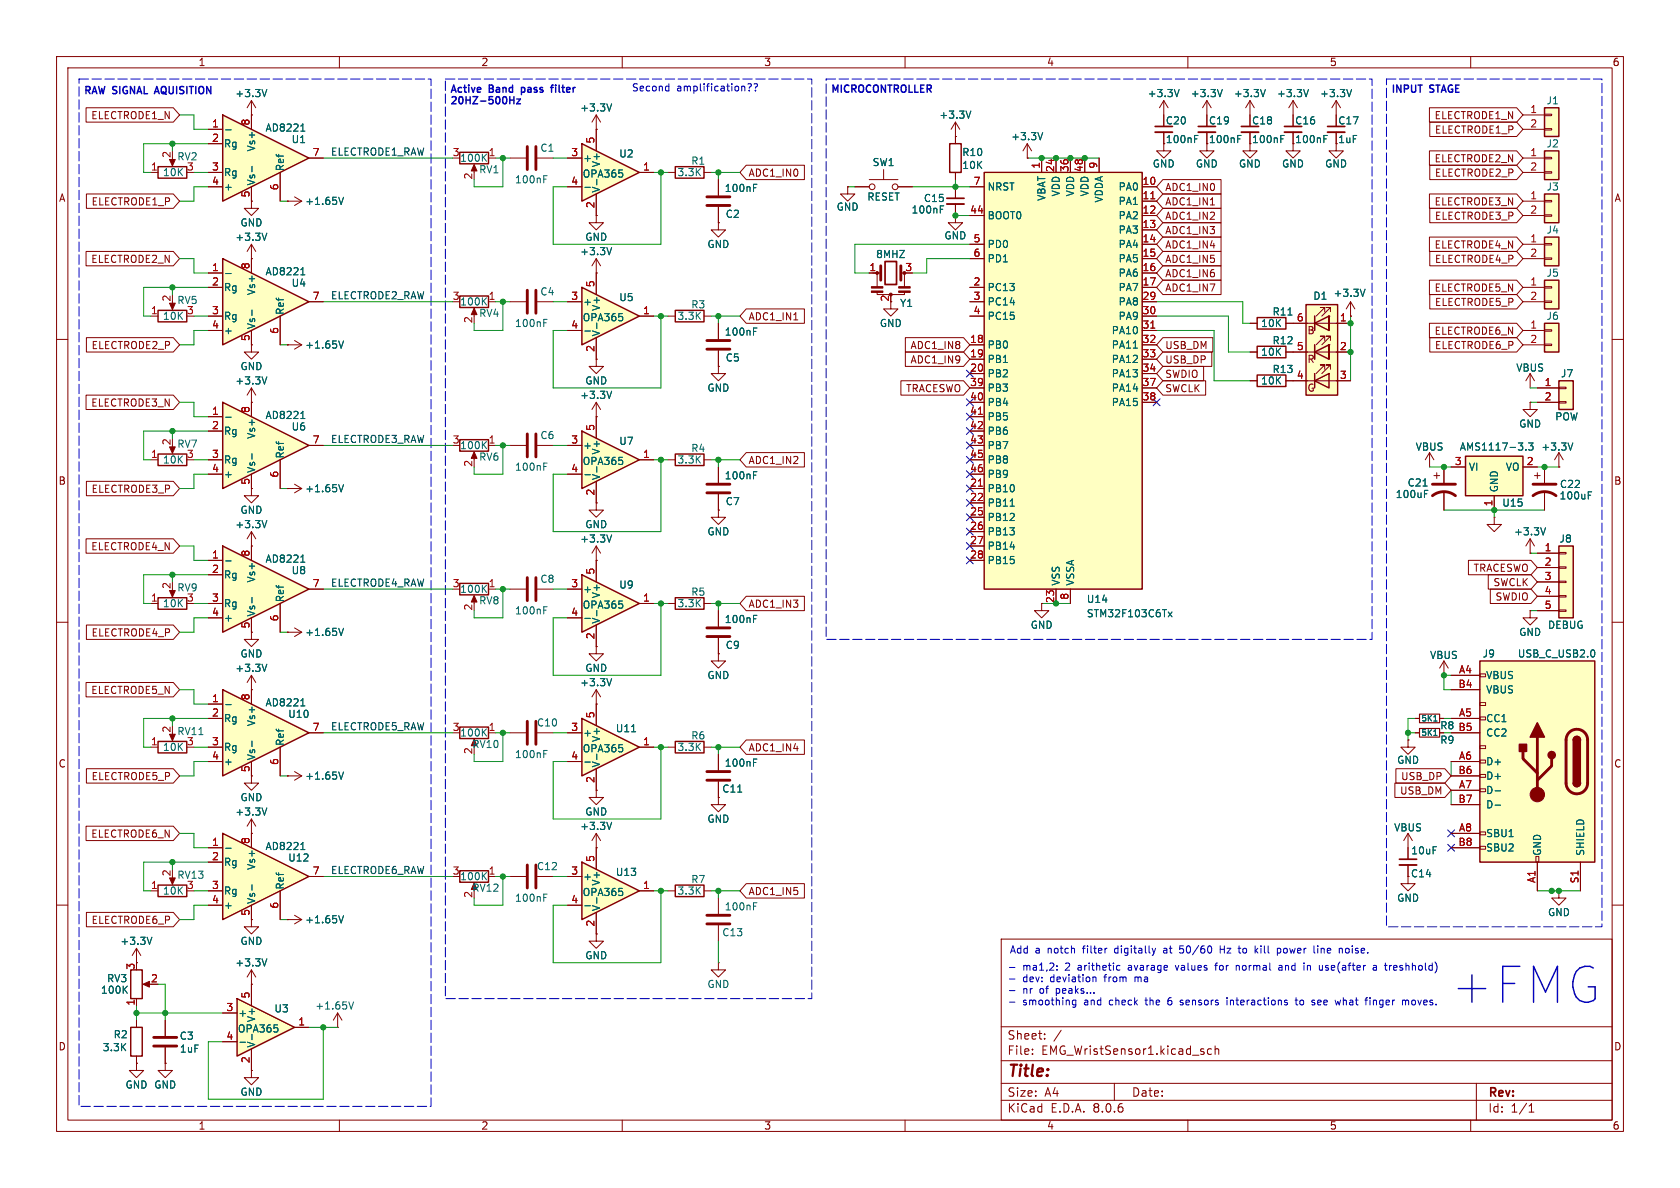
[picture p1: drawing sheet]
<svg xmlns="http://www.w3.org/2000/svg" width="297mm" height="210mm" viewBox="0 0 297 210" stroke-linecap="round" stroke-linejoin="round" font-family="sans-serif">
<defs><g id="words">
<text font-size="8.8" fill="#0000c2" x="256.5" y="177.8">+FMG</text>
<text font-size="2.8" fill="#840000" x="178" y="190.9">Title:</text>
<g font-size="2.1" fill="#840000">
<text x="178" y="184">Sheet:</text>
<text x="178" y="186.7">File:</text>
<text x="184.1" y="186.7">EMG_WristSensor1.kicad_sch</text>
<text x="178" y="196.9">KiCad</text>
<text x="178" y="194.1">Size:</text>
<text x="184.7" y="194.1">A4</text>
<text x="185.7" y="196.9">E.D.A.</text>
<text x="193.3" y="196.9">8.0.6</text>
<text x="200" y="194.1">Date:</text>
<text x="263" y="194.3">Rev:</text>
<text x="263" y="196.9">Id:</text>
<text x="267.1" y="196.9">1/1</text>
</g>
<g font-size="1.8" fill="#840000">
<text x="35" y="11.9">1</text>
<text x="85" y="11.9">2</text>
<text x="135" y="11.9">3</text>
<text x="185" y="11.9">4</text>
<text x="235" y="11.9">5</text>
<text x="285" y="11.9">6</text>
<text x="16" y="21.3">ELECTRODE1_N</text>
<text x="206" y="22.2">C20</text>
<text x="213.6" y="22.2">C19</text>
<text x="221.2" y="22.2">C18</text>
<text x="228.9" y="22.2">C16</text>
<text x="236.5" y="22.2">C17</text>
<text x="253.5" y="21.3">ELECTRODE1_N</text>
<text x="253.6" y="23.8">ELECTRODE1_P</text>
<text x="206" y="25.5">100nF</text>
<text x="221.2" y="25.5">100nF</text>
<text x="228.9" y="25.5">100nF</text>
<text x="236.5" y="25.5">1uF</text>
<text x="253.5" y="28.9">ELECTRODE2_N</text>
<text x="10.3" y="35.9">A</text>
<text x="132.2" y="31.4">ADC1_IN0</text>
<text x="205.9" y="34">ADC1_IN0</text>
<text x="253.6" y="31.4">ELECTRODE2_P</text>
<text x="285.3" y="35.9">A</text>
<text x="16.1" y="36.5">ELECTRODE1_P</text>
<text x="205.9" y="36.5">ADC1_IN1</text>
<text x="205.9" y="39.1">ADC1_IN2</text>
<text x="205.9" y="41.6">ADC1_IN3</text>
<text x="253.5" y="36.5">ELECTRODE3_N</text>
<text x="253.6" y="39.1">ELECTRODE3_P</text>
<text x="16" y="46.7">ELECTRODE2_N</text>
<text x="205.9" y="46.7">ADC1_IN5</text>
<text x="205.9" y="44.1">ADC1_IN4</text>
<text x="253.5" y="44.1">ELECTRODE4_N</text>
<text x="253.6" y="46.7">ELECTRODE4_P</text>
<text x="205.9" y="49.2">ADC1_IN6</text>
<text x="205.9" y="51.8">ADC1_IN7</text>
<text x="253.5" y="51.8">ELECTRODE5_N</text>
<text x="132.2" y="56.8">ADC1_IN1</text>
<text x="231" y="59.3">B</text>
<text x="253.5" y="59.4">ELECTRODE6_N</text>
<text x="253.6" y="54.3">ELECTRODE5_P</text>
<text x="16.1" y="61.9">ELECTRODE2_P</text>
<text x="160.9" y="61.9">ADC1_IN8</text>
<text x="160.9" y="64.5">ADC1_IN9</text>
<text x="205.9" y="64.5">USB_DP</text>
<text x="205.9" y="61.9">USB_DM</text>
<text x="231" y="64.4">R</text>
<text x="253.6" y="61.9">ELECTRODE6_P</text>
<text x="160.1" y="69.5">TRACESWO</text>
<text x="205.9" y="69.5">SWCLK</text>
<text x="205.9" y="67">SWDIO</text>
<text x="231" y="69.5">G</text>
<text x="16" y="72.1">ELECTRODE3_N</text>
<text x="132.2" y="82.2">ADC1_IN2</text>
<text x="10.3" y="85.9">B</text>
<text x="16.1" y="87.3">ELECTRODE3_P</text>
<text x="285.3" y="85.9">B</text>
<text x="16" y="97.5">ELECTRODE4_N</text>
<text x="260.4" y="101.3">TRACESWO</text>
<text x="132.2" y="107.6">ADC1_IN3</text>
<text x="263.9" y="103.8">SWCLK</text>
<text x="264.3" y="106.4">SWDIO</text>
<text x="16.1" y="112.7">ELECTRODE4_P</text>
<text x="16" y="122.9">ELECTRODE5_N</text>
<text x="10.3" y="135.9">C</text>
<text x="132.2" y="133">ADC1_IN4</text>
<text x="285.3" y="135.9">C</text>
<text x="16.1" y="138.1">ELECTRODE5_P</text>
<text x="247.4" y="140.7">USB_DM</text>
<text x="247.6" y="138.1">USB_DP</text>
<text x="16" y="148.3">ELECTRODE6_N</text>
<text x="249.3" y="155.3">C14</text>
<text x="132.2" y="158.4">ADC1_IN5</text>
<text x="16.1" y="163.5">ELECTRODE6_P</text>
<text x="10.3" y="185.9">D</text>
<text x="285.3" y="185.9">D</text>
<text x="35" y="199.9">1</text>
<text x="85" y="199.9">2</text>
<text x="135" y="199.9">3</text>
<text x="185" y="199.9">4</text>
<text x="235" y="199.9">5</text>
<text x="285" y="199.9">6</text>
</g>
<g font-size="1.8" fill="#0000c2">
<text x="14.7" y="17.3">RAW SIGNAL</text>
<text x="28" y="17.3">AQUISITION</text>
<text x="79.5" y="17">Active</text>
<text x="86.5" y="17">Band</text>
<text x="92.7" y="17">pass</text>
<text x="98.6" y="17">filter</text>
<text x="111.6" y="16.4">Second</text>
<text x="119.6" y="16.4">amplification??</text>
<text x="146.8" y="17">MICROCONTROLLER</text>
<text x="245.9" y="17">INPUT</text>
<text x="252.9" y="17">STAGE</text>
<text x="79.5" y="19.1">20HZ-500Hz</text>
<text x="178.4" y="168.8">Add</text>
<text x="180.8" y="171.9">ma1,2:</text>
<text x="180.8" y="174">dev:</text>
<text x="183" y="168.8">a</text>
<text x="185.3" y="168.8">notch</text>
<text x="185.8" y="174">deviation</text>
<text x="188.4" y="171.9">2</text>
<text x="190.8" y="171.9">arithetic</text>
<text x="191.7" y="168.8">filter</text>
<text x="195.5" y="174">from</text>
<text x="197.5" y="168.8">digitally</text>
<text x="199.9" y="171.9">avarage</text>
<text x="201.1" y="174">ma</text>
<text x="206.4" y="168.8">at</text>
<text x="208.5" y="171.9">values</text>
<text x="209.4" y="168.8">50/60</text>
<text x="215.7" y="171.9">for</text>
<text x="216.7" y="168.8">Hz</text>
<text x="219.6" y="171.9">normal</text>
<text x="220.3" y="168.8">to</text>
<text x="223.3" y="168.8">kill</text>
<text x="227.3" y="171.9">and</text>
<text x="227.5" y="168.8">power</text>
<text x="232" y="171.9">in</text>
<text x="234.1" y="168.8">line</text>
<text x="234.9" y="171.9">use(after</text>
<text x="238.8" y="168.8">noise.</text>
<text x="244.6" y="171.9">a</text>
<text x="247" y="171.9">treshhold)</text>
<text x="180.8" y="176">nr</text>
<text x="180.8" y="178">smoothing</text>
<text x="183.9" y="176">of</text>
<text x="186.9" y="176">peaks...</text>
<text x="191.8" y="178">and</text>
<text x="196.4" y="178">check</text>
<text x="203" y="178">the</text>
<text x="207.1" y="178">6</text>
<text x="209.5" y="178">sensors</text>
<text x="217.9" y="178">interactions</text>
<text x="230.4" y="178">to</text>
<text x="233.4" y="178">see</text>
<text x="237.8" y="178">what</text>
<text x="243.3" y="178">finger</text>
<text x="250" y="178">moves.</text>
</g>
<g font-size="1.8" fill="#006464">
<text x="41.5" y="17.4">+3.3V</text>
<text x="202.8" y="17.4">+3.3V</text>
<text x="210.4" y="17.4">+3.3V</text>
<text x="218" y="17.4">+3.3V</text>
<text x="225.7" y="17.4">+3.3V</text>
<text x="233.3" y="17.4">+3.3V</text>
<text x="46.8" y="23.5">AD8221</text>
<text x="102.5" y="19.9">+3.3V</text>
<text x="166" y="21.2">+3.3V</text>
<text x="273.3" y="18.6">J1</text>
<text x="31.3" y="28.5">RV2</text>
<text x="39.5" y="26.3">Rg</text>
<text x="45.3" y="26.9" transform="rotate(-90 45.3 26.9)">Vs+</text>
<text x="51.5" y="25.5">U1</text>
<text x="81.2" y="28.8">100K</text>
<text x="95.4" y="27">C1</text>
<text x="103" y="28.8">+</text>
<text x="106.3" y="29.7" transform="rotate(-90 106.3 29.7)">V+</text>
<text x="109.4" y="28">U2</text>
<text x="122.1" y="29.3">R1</text>
<text x="154.2" y="29.6">SW1</text>
<text x="170" y="27.8">R10</text>
<text x="178.7" y="25">+3.3V</text>
<text x="203.7" y="29.8">GND</text>
<text x="211.3" y="29.8">GND</text>
<text x="213.6" y="25.5">100nF</text>
<text x="218.9" y="29.8">GND</text>
<text x="226.5" y="29.8">GND</text>
<text x="234.2" y="29.8">GND</text>
<text x="273.3" y="26.3">J2</text>
<text x="28.7" y="31.3">10K</text>
<text x="39.5" y="31.3">Rg</text>
<text x="39.5" y="33.9">+</text>
<text x="45.3" y="32.9" transform="rotate(-90 45.3 32.9)">Vs-</text>
<text x="50.4" y="30.4" transform="rotate(-90 50.4 30.4)">Ref</text>
<text x="84.6" y="30.8">RV1</text>
<text x="90.9" y="32.6">100nF</text>
<text x="102.9" y="31.6">OPA365</text>
<text x="106.3" y="34.2" transform="rotate(-90 106.3 34.2)">V-</text>
<text x="119.7" y="31.3">3.3K</text>
<text x="128" y="34.1">100nF</text>
<text x="153.2" y="35.7">RESET</text>
<text x="163.2" y="35.9">C15</text>
<text x="170" y="30.1">10K</text>
<text x="174.5" y="33.9">NRST</text>
<text x="185" y="35.6" transform="rotate(-90 185 35.6)">VBAT</text>
<text x="187.6" y="34.8" transform="rotate(-90 187.6 34.8)">VDD</text>
<text x="190.1" y="34.8" transform="rotate(-90 190.1 34.8)">VDD</text>
<text x="192.6" y="34.8" transform="rotate(-90 192.6 34.8)">VDD</text>
<text x="195.2" y="35.9" transform="rotate(-90 195.2 35.9)">VDDA</text>
<text x="197.7" y="33.9">PA0</text>
<text x="273.3" y="33.9">J3</text>
<text x="42.4" y="40.2">GND</text>
<text x="53.9" y="36.4">+1.65V</text>
<text x="128.2" y="38.7">C2</text>
<text x="147.8" y="37.4">GND</text>
<text x="161.1" y="37.9">100nF</text>
<text x="174.5" y="39">BOOT0</text>
<text x="197.7" y="36.4">PA1</text>
<text x="197.7" y="39">PA2</text>
<text x="197.7" y="41.5">PA3</text>
<text x="273.3" y="41.5">J4</text>
<text x="41.5" y="42.8">+3.3V</text>
<text x="102.5" y="45.3">+3.3V</text>
<text x="103.4" y="42.8">GND</text>
<text x="125" y="44">GND</text>
<text x="154.8" y="45.8">8MHZ</text>
<text x="166.9" y="42.5">GND 5</text>
<text x="174.5" y="44">PD0</text>
<text x="174.5" y="46.6">PD1</text>
<text x="197.7" y="44">PA4</text>
<text x="197.7" y="46.6">PA5</text>
<text x="31.3" y="53.9">RV5</text>
<text x="39.5" y="51.7">Rg</text>
<text x="45.3" y="52.3" transform="rotate(-90 45.3 52.3)">Vs+</text>
<text x="46.8" y="48.9">AD8221</text>
<text x="51.5" y="50.9">U4</text>
<text x="95.4" y="52.4">C4</text>
<text x="109.4" y="53.4">U5</text>
<text x="174.5" y="51.7">PC13</text>
<text x="197.7" y="49.1">PA6</text>
<text x="197.7" y="51.7">PA7</text>
<text x="232.1" y="53.2">D1</text>
<text x="235.7" y="52.7">+3.3V</text>
<text x="273.3" y="49.1">J5</text>
<text x="28.7" y="56.7">10K</text>
<text x="39.5" y="56.7">Rg</text>
<text x="39.5" y="59.3">+</text>
<text x="45.3" y="58.3" transform="rotate(-90 45.3 58.3)">Vs-</text>
<text x="50.4" y="55.8" transform="rotate(-90 50.4 55.8)">Ref</text>
<text x="81.2" y="54.2">100K</text>
<text x="84.6" y="56.2">RV4</text>
<text x="90.9" y="58">100nF</text>
<text x="102.9" y="57">OPA365</text>
<text x="103" y="54.2">+</text>
<text x="106.3" y="59.6" transform="rotate(-90 106.3 59.6)">V-</text>
<text x="106.3" y="55.1" transform="rotate(-90 106.3 55.1)">V+</text>
<text x="119.7" y="56.7">3.3K</text>
<text x="122.1" y="54.7">R3</text>
<text x="128" y="59.5">100nF</text>
<text x="155.4" y="58">GND</text>
<text x="159" y="54.5">Y1</text>
<text x="174.5" y="54.2">PC14</text>
<text x="174.5" y="56.7">PC15</text>
<text x="196.4" y="59.3">PA10</text>
<text x="197.7" y="54.2">PA8</text>
<text x="197.7" y="56.7">PA9</text>
<text x="222.8" y="58">10K</text>
<text x="224.9" y="56">R11</text>
<text x="273.3" y="56.7">J6</text>
<text x="42.4" y="65.6">GND</text>
<text x="53.9" y="61.8">+1.65V</text>
<text x="128.2" y="64.1">C5</text>
<text x="174.5" y="61.8">PB0</text>
<text x="174.5" y="64.4">PB1</text>
<text x="196.4" y="61.8">PA11</text>
<text x="196.4" y="64.4">PA12</text>
<text x="222.8" y="63.1">10K</text>
<text x="224.9" y="61.1">R12</text>
<text x="268" y="65.9">VBUS</text>
<text x="41.5" y="68.2">+3.3V</text>
<text x="102.5" y="70.7">+3.3V</text>
<text x="103.4" y="68.2">GND</text>
<text x="125" y="69.4">GND</text>
<text x="174.5" y="66.9">PB2</text>
<text x="174.5" y="69.4">PB3</text>
<text x="174.5" y="72">PB4</text>
<text x="196.4" y="66.9">PA13</text>
<text x="196.4" y="69.4">PA14</text>
<text x="196.4" y="72">PA15</text>
<text x="222.8" y="68.2">10K</text>
<text x="224.9" y="66.1">R13</text>
<text x="275.9" y="66.9">J7</text>
<text x="39.5" y="77.1">Rg</text>
<text x="45.3" y="77.7" transform="rotate(-90 45.3 77.7)">Vs+</text>
<text x="46.8" y="74.3">AD8221</text>
<text x="51.5" y="76.3">U6</text>
<text x="95.4" y="77.8">C6</text>
<text x="174.5" y="74.5">PB5</text>
<text x="174.5" y="77.1">PB6</text>
<text x="268.5" y="75.8">GND</text>
<text x="274.8" y="74.5">POW</text>
<text x="28.7" y="82.1">10K</text>
<text x="31.3" y="79.3">RV7</text>
<text x="39.5" y="82.1">Rg</text>
<text x="45.3" y="83.7" transform="rotate(-90 45.3 83.7)">Vs-</text>
<text x="50.4" y="81.2" transform="rotate(-90 50.4 81.2)">Ref</text>
<text x="81.2" y="79.6">100K</text>
<text x="84.6" y="81.6">RV6</text>
<text x="90.9" y="83.4">100nF</text>
<text x="102.9" y="82.4">OPA365</text>
<text x="103" y="79.6">+</text>
<text x="106.3" y="80.5" transform="rotate(-90 106.3 80.5)">V+</text>
<text x="109.4" y="78.8">U7</text>
<text x="119.7" y="82.1">3.3K</text>
<text x="122.1" y="80.1">R4</text>
<text x="174.5" y="79.6">PB7</text>
<text x="174.5" y="82.1">PB8</text>
<text x="250.2" y="79.9">VBUS</text>
<text x="258" y="79.9">AMS1117-3.3</text>
<text x="259.6" y="83.4">VI</text>
<text x="266.1" y="83.4">VO</text>
<text x="272.4" y="79.9">+3.3V</text>
<text x="39.5" y="84.7">+</text>
<text x="53.9" y="87.2">+1.65V</text>
<text x="106.3" y="85" transform="rotate(-90 106.3 85)">V-</text>
<text x="128" y="84.9">100nF</text>
<text x="128.2" y="89.5">C7</text>
<text x="174.5" y="87.2">PB10</text>
<text x="174.5" y="89.8">PB11</text>
<text x="174.5" y="84.7">PB9</text>
<text x="246.6" y="88.2">100uF</text>
<text x="248.8" y="86.2">C21</text>
<text x="265" y="87.1" transform="rotate(-90 265 87.1)">GND</text>
<text x="265.5" y="89.8">U15</text>
<text x="275.6" y="88.5">100uF</text>
<text x="275.7" y="86.5">C22</text>
<text x="41.5" y="93.6">+3.3V</text>
<text x="42.4" y="91">GND</text>
<text x="103.4" y="93.6">GND</text>
<text x="125" y="94.8">GND</text>
<text x="174.5" y="92.3">PB12</text>
<text x="174.5" y="94.8">PB13</text>
<text x="267.6" y="94.8">+3.3V</text>
<text x="46.8" y="99.7">AD8221</text>
<text x="51.5" y="101.7">U8</text>
<text x="102.5" y="96.1">+3.3V</text>
<text x="174.5" y="97.4">PB14</text>
<text x="174.5" y="99.9">PB15</text>
<text x="275.6" y="96.1">J8</text>
<text x="28.7" y="107.5">10K</text>
<text x="31.3" y="104.7">RV9</text>
<text x="39.5" y="102.5">Rg</text>
<text x="39.5" y="107.5">Rg</text>
<text x="45.3" y="103.1" transform="rotate(-90 45.3 103.1)">Vs+</text>
<text x="50.4" y="106.6" transform="rotate(-90 50.4 106.6)">Ref</text>
<text x="81.2" y="105">100K</text>
<text x="84.6" y="107">RV8</text>
<text x="95.4" y="103.2">C8</text>
<text x="102.9" y="107.8">OPA365</text>
<text x="103" y="105">+</text>
<text x="106.3" y="105.9" transform="rotate(-90 106.3 105.9)">V+</text>
<text x="109.4" y="104.2">U9</text>
<text x="119.7" y="107.5">3.3K</text>
<text x="122.1" y="105.5">R5</text>
<text x="187.6" y="103.6" transform="rotate(-90 187.6 103.6)">VSS</text>
<text x="190.1" y="103.6" transform="rotate(-90 190.1 103.6)">VSSA</text>
<text x="192" y="106.8">U14</text>
<text x="39.5" y="110.1">+</text>
<text x="45.3" y="109.1" transform="rotate(-90 45.3 109.1)">Vs-</text>
<text x="53.9" y="112.6">+1.65V</text>
<text x="90.9" y="108.8">100nF</text>
<text x="106.3" y="110.4" transform="rotate(-90 106.3 110.4)">V-</text>
<text x="128" y="110.3">100nF</text>
<text x="182.1" y="111.4">GND</text>
<text x="192" y="109.3">STM32F103C6Tx</text>
<text x="268.5" y="112.6">GND</text>
<text x="273.6" y="111.4">DEBUG</text>
<text x="41.5" y="119">+3.3V</text>
<text x="42.4" y="116.4">GND</text>
<text x="103.4" y="119">GND</text>
<text x="128.2" y="114.9">C9</text>
<text x="252.7" y="116.7">VBUS</text>
<text x="262" y="116.4">J9</text>
<text x="268.2" y="116.4">USB_C_USB2.0</text>
<text x="46.8" y="125.1">AD8221</text>
<text x="102.5" y="121.5">+3.3V</text>
<text x="125" y="120.2">GND</text>
<text x="262.6" y="120.2">VBUS</text>
<text x="262.6" y="122.8">VBUS</text>
<text x="31.3" y="130.1">RV11</text>
<text x="39.5" y="127.9">Rg</text>
<text x="45.3" y="128.5" transform="rotate(-90 45.3 128.5)">Vs+</text>
<text x="50.4" y="132" transform="rotate(-90 50.4 132)">Ref</text>
<text x="50.9" y="127.1">U10</text>
<text x="81.2" y="130.4">100K</text>
<text x="94.8" y="128.6">C10</text>
<text x="103" y="130.4">+</text>
<text x="106.3" y="131.3" transform="rotate(-90 106.3 131.3)">V+</text>
<text x="108.8" y="129.6">U11</text>
<text x="122.1" y="130.9">R6</text>
<text x="254.5" y="131.7">R9</text>
<text x="262.6" y="127.9">CC1</text>
<text x="262.6" y="130.4">CC2</text>
<text x="28.7" y="132.9">10K</text>
<text x="39.5" y="132.9">Rg</text>
<text x="39.5" y="135.5">+</text>
<text x="45.3" y="134.5" transform="rotate(-90 45.3 134.5)">Vs-</text>
<text x="83.4" y="132.4">RV10</text>
<text x="90.9" y="134.2">100nF</text>
<text x="102.9" y="133.2">OPA365</text>
<text x="106.3" y="135.8" transform="rotate(-90 106.3 135.8)">V-</text>
<text x="119.7" y="132.9">3.3K</text>
<text x="128" y="135.7">100nF</text>
<text x="246.9" y="135.2">GND</text>
<text x="262.6" y="135.5">D+</text>
<text x="42.4" y="141.8">GND</text>
<text x="53.9" y="138">+1.65V</text>
<text x="127.6" y="140.3">C11</text>
<text x="262.6" y="140.6">D-</text>
<text x="262.6" y="138">D+</text>
<text x="262.6" y="143.1">D-</text>
<text x="41.5" y="144.4">+3.3V</text>
<text x="102.5" y="146.9">+3.3V</text>
<text x="103.4" y="144.4">GND</text>
<text x="125" y="145.6">GND</text>
<text x="246.4" y="147.2">VBUS</text>
<text x="262.6" y="148.2">SBU1</text>
<text x="31.3" y="155.5">RV13</text>
<text x="39.5" y="153.3">Rg</text>
<text x="45.3" y="153.9" transform="rotate(-90 45.3 153.9)">Vs+</text>
<text x="46.8" y="150.5">AD8221</text>
<text x="50.9" y="152.5">U12</text>
<text x="81.2" y="155.8">100K</text>
<text x="94.8" y="154">C12</text>
<text x="103" y="155.8">+</text>
<text x="108.8" y="155">U13</text>
<text x="249.4" y="151.2">10uF</text>
<text x="262.6" y="150.7">SBU2</text>
<text x="272.6" y="151.4" transform="rotate(-90 272.6 151.4)">GND</text>
<text x="280.3" y="151.4" transform="rotate(-90 280.3 151.4)">SHIELD</text>
<text x="28.7" y="158.3">10K</text>
<text x="39.5" y="158.3">Rg</text>
<text x="39.5" y="160.9">+</text>
<text x="45.3" y="159.9" transform="rotate(-90 45.3 159.9)">Vs-</text>
<text x="50.4" y="157.4" transform="rotate(-90 50.4 157.4)">Ref</text>
<text x="83.4" y="157.8">RV12</text>
<text x="90.9" y="159.6">100nF</text>
<text x="102.9" y="158.6">OPA365</text>
<text x="106.3" y="161.2" transform="rotate(-90 106.3 161.2)">V-</text>
<text x="106.3" y="156.7" transform="rotate(-90 106.3 156.7)">V+</text>
<text x="119.7" y="158.3">3.3K</text>
<text x="122.1" y="156.3">R7</text>
<text x="128" y="161.1">100nF</text>
<text x="246.9" y="159.6">GND</text>
<text x="21.2" y="167.2">+3.3V</text>
<text x="42.4" y="167.2">GND</text>
<text x="53.9" y="163.4">+1.65V</text>
<text x="127.6" y="165.7">C13</text>
<text x="273.6" y="162.2">GND</text>
<text x="18.8" y="173.8">RV3</text>
<text x="41.5" y="171">+3.3V</text>
<text x="103.4" y="169.8">GND</text>
<text x="17.7" y="175.9">100K</text>
<text x="42" y="179.9">+</text>
<text x="48.4" y="179.2">U3</text>
<text x="55.6" y="178.7">+1.65V</text>
<text x="125" y="174.9">GND</text>
<text x="20" y="183.7">R2</text>
<text x="31.7" y="184">C3</text>
<text x="42" y="182.7">OPA365</text>
<text x="45.3" y="185.3" transform="rotate(-90 45.3 185.3)">V-</text>
<text x="45.3" y="180.8" transform="rotate(-90 45.3 180.8)">V+</text>
<text x="18.1" y="186">3.3K</text>
<text x="31.7" y="186.3">1uF</text>
<text x="22.1" y="192.6">GND GND</text>
<text x="42.4" y="193.9">GND</text>
</g>
<g font-size="1.8" fill="#a90000">
<text x="37.4" y="22.6">1</text>
<text x="44.2" y="22.3" transform="rotate(-90 44.2 22.3)">8</text>
<text x="270.4" y="20.1">1</text>
<text x="270.4" y="22.6">2</text>
<text x="30.2" y="28" transform="rotate(-90 30.2 28)">2</text>
<text x="37.4" y="25.1">2</text>
<text x="55.2" y="27.7">7</text>
<text x="79.9" y="27.7">3</text>
<text x="86.3" y="27.7">1</text>
<text x="100.9" y="27.7">3</text>
<text x="105.2" y="25.5" transform="rotate(-90 105.2 25.5)">5</text>
<text x="183.9" y="29.9" transform="rotate(-90 183.9 29.9)">1</text>
<text x="194.1" y="29.9" transform="rotate(-90 194.1 29.9)">9</text>
<text x="270.4" y="27.7">1</text>
<text x="26.6" y="30.2">1</text>
<text x="32.9" y="30.2">3</text>
<text x="37.4" y="30.2">3</text>
<text x="37.4" y="32.8">4</text>
<text x="44.2" y="35" transform="rotate(-90 44.2 35)">5</text>
<text x="49.3" y="33.7" transform="rotate(-90 49.3 33.7)">6</text>
<text x="83.6" y="31.8" transform="rotate(-90 83.6 31.8)">2</text>
<text x="100.9" y="32.8">4</text>
<text x="113.6" y="30.2">1</text>
<text x="172" y="32.8">7</text>
<text x="186.4" y="30.5" transform="rotate(-90 186.4 30.5)">24</text>
<text x="189" y="30.5" transform="rotate(-90 189 30.5)">36</text>
<text x="191.5" y="30.5" transform="rotate(-90 191.5 30.5)">48</text>
<text x="201.9" y="32.8">10</text>
<text x="201.9" y="35.3">11</text>
<text x="270.4" y="35.3">1</text>
<text x="270.4" y="30.2">2</text>
<text x="105.2" y="36.9" transform="rotate(-90 105.2 36.9)">2</text>
<text x="171.4" y="37.8">44</text>
<text x="201.9" y="37.8">12</text>
<text x="201.9" y="40.4">13</text>
<text x="270.4" y="37.8">2</text>
<text x="44.2" y="47.7" transform="rotate(-90 44.2 47.7)">8</text>
<text x="172" y="45.5">6</text>
<text x="201.9" y="42.9">14</text>
<text x="201.9" y="45.5">15</text>
<text x="270.4" y="42.9">1</text>
<text x="270.4" y="45.5">2</text>
<text x="30.2" y="53.4" transform="rotate(-90 30.2 53.4)">2</text>
<text x="37.4" y="48">1</text>
<text x="37.4" y="50.5">2</text>
<text x="55.2" y="53.1">7</text>
<text x="79.9" y="53.1">3</text>
<text x="86.3" y="53.1">1</text>
<text x="100.9" y="53.1">3</text>
<text x="105.2" y="50.9" transform="rotate(-90 105.2 50.9)">5</text>
<text x="153.6" y="48">1</text>
<text x="157.2" y="53.4" transform="rotate(-90 157.2 53.4)">2</text>
<text x="159.9" y="48">3</text>
<text x="172" y="50.5">2</text>
<text x="172" y="53.1">3</text>
<text x="201.9" y="48">16</text>
<text x="201.9" y="50.5">17</text>
<text x="201.9" y="53.1">29</text>
<text x="270.4" y="50.5">1</text>
<text x="270.4" y="53.1">2</text>
<text x="26.6" y="55.6">1</text>
<text x="32.9" y="55.6">3</text>
<text x="37.4" y="55.6">3</text>
<text x="37.4" y="58.2">4</text>
<text x="49.3" y="59.1" transform="rotate(-90 49.3 59.1)">6</text>
<text x="83.6" y="57.2" transform="rotate(-90 83.6 57.2)">2</text>
<text x="100.9" y="58.2">4</text>
<text x="113.6" y="55.6">1</text>
<text x="172" y="55.6">4</text>
<text x="201.9" y="55.6">30</text>
<text x="201.9" y="58.2">31</text>
<text x="229.2" y="56.9">6</text>
<text x="236.8" y="56.9">1</text>
<text x="270.4" y="58.2">1</text>
<text x="44.2" y="60.4" transform="rotate(-90 44.2 60.4)">5</text>
<text x="105.2" y="62.3" transform="rotate(-90 105.2 62.3)">2</text>
<text x="171.4" y="60.7">18</text>
<text x="171.4" y="63.2">19</text>
<text x="171.4" y="65.8">20</text>
<text x="201.9" y="60.7">32</text>
<text x="201.9" y="63.2">33</text>
<text x="201.9" y="65.8">34</text>
<text x="229.2" y="62">5</text>
<text x="236.8" y="62">2</text>
<text x="270.4" y="60.7">2</text>
<text x="171.4" y="68.3">39</text>
<text x="171.4" y="70.9">40</text>
<text x="201.9" y="68.3">37</text>
<text x="201.9" y="70.9">38</text>
<text x="229.2" y="67.1">4</text>
<text x="236.8" y="67.1">3</text>
<text x="273" y="68.3">1</text>
<text x="273" y="70.9">2</text>
<text x="37.4" y="73.4">1</text>
<text x="37.4" y="75.9">2</text>
<text x="44.2" y="73.1" transform="rotate(-90 44.2 73.1)">8</text>
<text x="105.2" y="76.3" transform="rotate(-90 105.2 76.3)">5</text>
<text x="171.4" y="73.4">41</text>
<text x="171.4" y="75.9">42</text>
<text x="26.6" y="81">1</text>
<text x="30.2" y="78.8" transform="rotate(-90 30.2 78.8)">2</text>
<text x="32.9" y="81">3</text>
<text x="37.4" y="81">3</text>
<text x="37.4" y="83.6">4</text>
<text x="55.2" y="78.5">7</text>
<text x="79.9" y="78.5">3</text>
<text x="83.6" y="82.6" transform="rotate(-90 83.6 82.6)">2</text>
<text x="86.3" y="78.5">1</text>
<text x="100.9" y="78.5">3</text>
<text x="100.9" y="83.6">4</text>
<text x="113.6" y="81">1</text>
<text x="171.4" y="78.5">43</text>
<text x="171.4" y="81">45</text>
<text x="171.4" y="83.6">46</text>
<text x="257.1" y="82.3">3</text>
<text x="269.8" y="82.3">2</text>
<text x="44.2" y="85.8" transform="rotate(-90 44.2 85.8)">5</text>
<text x="49.3" y="84.5" transform="rotate(-90 49.3 84.5)">6</text>
<text x="105.2" y="87.7" transform="rotate(-90 105.2 87.7)">2</text>
<text x="171.4" y="86.1">21</text>
<text x="171.4" y="88.6">22</text>
<text x="263.9" y="89.6" transform="rotate(-90 263.9 89.6)">1</text>
<text x="171.4" y="91.2">25</text>
<text x="171.4" y="93.7">26</text>
<text x="37.4" y="98.8">1</text>
<text x="37.4" y="101.3">2</text>
<text x="44.2" y="98.5" transform="rotate(-90 44.2 98.5)">8</text>
<text x="105.2" y="101.7" transform="rotate(-90 105.2 101.7)">5</text>
<text x="171.4" y="96.3">27</text>
<text x="171.4" y="98.8">28</text>
<text x="273" y="97.5">1</text>
<text x="273" y="100.1">2</text>
<text x="26.6" y="106.4">1</text>
<text x="30.2" y="104.2" transform="rotate(-90 30.2 104.2)">2</text>
<text x="32.9" y="106.4">3</text>
<text x="37.4" y="106.4">3</text>
<text x="55.2" y="103.9">7</text>
<text x="79.9" y="103.9">3</text>
<text x="86.3" y="103.9">1</text>
<text x="100.9" y="103.9">3</text>
<text x="113.6" y="106.4">1</text>
<text x="186.4" y="106.7" transform="rotate(-90 186.4 106.7)">23</text>
<text x="189" y="106.1" transform="rotate(-90 189 106.1)">8</text>
<text x="273" y="102.6">3</text>
<text x="273" y="105.2">4</text>
<text x="273" y="107.7">5</text>
<text x="37.4" y="109">4</text>
<text x="44.2" y="111.2" transform="rotate(-90 44.2 111.2)">5</text>
<text x="49.3" y="109.9" transform="rotate(-90 49.3 109.9)">6</text>
<text x="83.6" y="108" transform="rotate(-90 83.6 108)">2</text>
<text x="100.9" y="109">4</text>
<text x="105.2" y="113.1" transform="rotate(-90 105.2 113.1)">2</text>
<text x="257.8" y="119.1">A4</text>
<text x="37.4" y="124.2">1</text>
<text x="44.2" y="123.9" transform="rotate(-90 44.2 123.9)">8</text>
<text x="257.7" y="121.7">B4</text>
<text x="26.6" y="131.8">1</text>
<text x="30.2" y="129.6" transform="rotate(-90 30.2 129.6)">2</text>
<text x="32.9" y="131.8">3</text>
<text x="37.4" y="126.7">2</text>
<text x="37.4" y="131.8">3</text>
<text x="55.2" y="129.3">7</text>
<text x="79.9" y="129.3">3</text>
<text x="86.3" y="129.3">1</text>
<text x="100.9" y="129.3">3</text>
<text x="105.2" y="127.1" transform="rotate(-90 105.2 127.1)">5</text>
<text x="113.6" y="131.8">1</text>
<text x="254.5" y="129.1">R8 B5</text>
<text x="257.8" y="126.7">A5</text>
<text x="37.4" y="134.4">4</text>
<text x="44.2" y="136.6" transform="rotate(-90 44.2 136.6)">5</text>
<text x="49.3" y="135.3" transform="rotate(-90 49.3 135.3)">6</text>
<text x="83.6" y="133.4" transform="rotate(-90 83.6 133.4)">2</text>
<text x="100.9" y="134.4">4</text>
<text x="257.7" y="136.9">B6</text>
<text x="257.8" y="134.4">A6</text>
<text x="105.2" y="138.5" transform="rotate(-90 105.2 138.5)">2</text>
<text x="257.7" y="142">B7</text>
<text x="257.8" y="139.4">A7</text>
<text x="37.4" y="149.6">1</text>
<text x="44.2" y="149.3" transform="rotate(-90 44.2 149.3)">8</text>
<text x="257.7" y="149.6">B8</text>
<text x="257.8" y="147.1">A8</text>
<text x="30.2" y="155" transform="rotate(-90 30.2 155)">2</text>
<text x="37.4" y="152.1">2</text>
<text x="55.2" y="154.7">7</text>
<text x="79.9" y="154.7">3</text>
<text x="86.3" y="154.7">1</text>
<text x="100.9" y="154.7">3</text>
<text x="105.2" y="152.5" transform="rotate(-90 105.2 152.5)">5</text>
<text x="26.6" y="157.2">1</text>
<text x="32.9" y="157.2">3</text>
<text x="37.4" y="157.2">3</text>
<text x="37.4" y="159.8">4</text>
<text x="44.2" y="162" transform="rotate(-90 44.2 162)">5</text>
<text x="49.3" y="160.7" transform="rotate(-90 49.3 160.7)">6</text>
<text x="83.6" y="158.8" transform="rotate(-90 83.6 158.8)">2</text>
<text x="100.9" y="159.8">4</text>
<text x="113.6" y="157.2">1</text>
<text x="271.5" y="156.2" transform="rotate(-90 271.5 156.2)">A1</text>
<text x="279.1" y="156.3" transform="rotate(-90 279.1 156.3)">S1</text>
<text x="105.2" y="163.9" transform="rotate(-90 105.2 163.9)">2</text>
<text x="23.9" y="171.5" transform="rotate(-90 23.9 171.5)">3</text>
<text x="26.6" y="173.7">2</text>
<text x="23.9" y="177.9" transform="rotate(-90 23.9 177.9)">1</text>
<text x="39.9" y="178.8">3</text>
<text x="44.2" y="176.6" transform="rotate(-90 44.2 176.6)">5</text>
<text x="39.9" y="183.9">4</text>
<text x="52.6" y="181.4">1</text>
<text x="44.2" y="188" transform="rotate(-90 44.2 188)">2</text>
</g>
<g font-size="1.8" fill="#0f0f0f">
<text x="58.4" y="27.6">ELECTRODE1_RAW</text>
<text x="58.4" y="53">ELECTRODE2_RAW</text>
<text x="58.4" y="78.4">ELECTRODE3_RAW</text>
<text x="58.4" y="103.8">ELECTRODE4_RAW</text>
<text x="58.4" y="129.2">ELECTRODE5_RAW</text>
<text x="58.4" y="154.6">ELECTRODE6_RAW</text>
</g>
<g font-size="1.4" fill="#006464">
<text x="251.2" y="127.7">5K1</text>
<text x="251.2" y="130.3">5K1</text>
</g>
</g></defs>
<g fill="none" stroke="#840000" stroke-width=".18">
<path d="M10 10h277v190h-277zM12 12h273v186h-273zM60 10v2M110 10v2M160 10v2M210 10v2M260 10v2M168.9 38.1v1.3h-1.3l1.3 1.2 1.3-1.2h-1.3M168.9 38.1h.1M168.9 33v2.1M168.9 36.1v2M10 60h2"/>
<path d="M285 60h2M221 67.3h1.2M227.3 67.3h1.3M10 110h2M285 110h2M10 160h2M285 160h2M177 166h108v32h-108zM60 198v2M110 198v2M160 198v2M177 194.5h108"/>
<path d="M177 191.5h108M177 187.5h108M177 181.5h108M182.5 186.3v.1M182.5 185.5v.1M184.7 183.6v.1M184.7 182.8v.1M187.6 182.1l-1.3 2M197 191.5v3M210 198v2M214.2 185.5l-.5-.1-.2 .3v.4l.1 .2h.6M214.8 185.5l.2-.1 .4 .1 .1 .9"/>
<path d="M214.8 184.9v1.5M260 198v2M261 191.5v6.5M270.3 196.6h.9M270.3 195.5l.4-.4v1.5"/>
</g>
<path d="M167.4 36.1h3" fill="none" stroke="#840000" stroke-width=".33"/>
<path d="M167.4 35.1h3" fill="none" stroke="#840000" stroke-width=".3"/>
<path d="M166.2 37h.5" fill="none" stroke="#006464" stroke-width=".18"/>
<path d="M222.2 66.3h5.1v2h-5.1z" fill="none" stroke="#840000" stroke-width=".25"/>
<path d="M230.9 53.8h5.6v16.1h-5.6z" fill="#ffffc2"/>
<path d="M27.9 29.5h5.1v2h-5.1zM230.9 53.8h5.6v16.1h-5.6zM232.4 57.2l2.5-1.3v2.5zM232.4 55.9v2.5M232.4 67.3l2.5-1.3v2.6zM232.4 62.2l2.5-1.2v2.5zM232.4 61v2.5M232.4 66v2.6" fill="none" stroke="#840000" stroke-width=".25"/>
<g fill="none" stroke="#840000" stroke-width=".18">
<path d="M26.7 30.5h1.2M30.5 27.9v1.1M236.2 23.4v2M228.6 57.2h10.2M232.4 55.9v2.5M234.2 55.1v-.7h-.8h.8l-1.5 1.5M234.9 55.9v2.5zM234.9 55.9h.1M235.2 55.1v-.7h-.8h.8l-1.5 1.5M238.8 55.9h.1M238.8 53.3l.7 1.3M238.8 53.3v2.6"/>
<path d="M238.8 53.3l-.8 1.3M228.6 67.3h10.2M228.6 62.2h10.2M232.4 61v2.5M234.2 65.3v-.8h-.8h.8l-1.5 1.5M234.2 60.2v-.8h-.8h.8l-1.5 1.6M234.9 61v2.5zM234.9 61h.1M235.2 65.3v-.8h-.8h.8l-1.5 1.5M235.2 60.2v-.8h-.8h.8l-1.5 1.6"/>
</g>
<path d="M30 28.2h1l-.5 1.1z" fill="#840000" stroke="#840000" stroke-width=".18"/>
<path d="M241.3 51.1l-.4 1.3" fill="none" stroke="#006464" stroke-width=".18"/>
<path d="M234.7 23.4h3" fill="none" stroke="#840000" stroke-width=".33"/>
<path d="M234.7 22.4h3" fill="none" stroke="#840000" stroke-width=".3"/>
<path d="M174 30.5h27.9v73.6h-27.9z" fill="#ffffc2"/>
<path d="M167.9 25.4h2v5.1h-2zM174 30.5h27.9v73.6h-27.9z" fill="none" stroke="#840000" stroke-width=".25"/>
<g fill="none" stroke="#840000" stroke-width=".18">
<path d="M44.4 17.8l-.7 1.3M44.4 17.8v2.5M44.4 17.8l.8 1.3M205.7 17.8v2.5M205.7 17.8l.8 1.3M205.7 17.8l-.7 1.3M44.4 20.3h.1M50.8 35.6h.1M50.8 35.6h2.5M52.1 34.8l1.2 .8M53.3 35.6l-1.2 .7M168.9 24.1h.1"/>
<path d="M168.9 21.6l-.8 1.3M168.9 21.6v3.8M168.9 30.5v1.3M168.9 21.6l.8 1.3M171.4 33h2.6M171.4 38.1h2.6M181.6 27.9h.1M181.6 25.4l-.8 1.3M181.6 25.4v2.5M181.6 25.4l.8 1.3M184.1 27.9v2.6M186.7 27.9v2.6"/>
<path d="M189.2 27.9v2.6M191.8 27.9v2.6M194.3 27.9v2.6M201.9 33h2.6M201.9 35.6h2.6M201.9 38.1h2.6M205.7 23.4v3.3h-1.2l1.2 1.2 1.3-1.2h-1.3M171.4 43.2h2.6M171.4 45.7h2.6M171.4 50.8h2.6M171.4 53.3h2.6M171.4 55.9h2.6"/>
<path d="M201.9 40.6h2.6M201.9 43.2h2.6M201.9 45.7h2.6M201.9 48.3h2.6M201.9 50.8h2.6M201.9 53.3h2.6M201.9 55.9h2.6M201.9 58.4h2.6M171.4 61h2.6M171.4 63.5h2.6M171.4 66h2.6M171.4 68.6h2.6"/>
<path d="M171.4 71.1h2.6M171.4 73.7h2.6M171.4 76.2h2.6M171.4 78.7h2.6M201.9 61h2.6M201.9 63.5h2.6M201.9 66h2.6M201.9 68.6h2.6M201.9 71.1h2.6M171.4 86.4h2.6M171.4 88.9h2.6M171.4 91.4h2.6"/>
<path d="M171.4 94h2.6M171.4 96.5h2.6M171.4 99.1h2.6M171.4 81.3h2.6M171.4 83.8h2.6M186.7 104.1v2.6M189.2 104.1v2.6"/>
</g>
<path d="M203.4 35.1h.8M203.4 58h.8M173 73.2h.7M173 85.9h.7" fill="none" stroke="#a90000" stroke-width=".18"/>
<path d="M47.2 15.8l-.5 1.3M171.6 19.6l-.4 1.3M208.5 15.8l-.5 1.3M59.9 34.9l.4 1.2 .4-1.2M184.3 23.4l-.4 1.3M211.2 24.6h.4M211.2 23.9h.6M200.4 61.5h.7M178.6 89.5h.7M206.5 108.2l.7 .8M207.2 108.2l-.7 .8" fill="none" stroke="#006464" stroke-width=".18"/>
<path d="M204.2 23.4h3.1" fill="none" stroke="#840000" stroke-width=".33"/>
<path d="M204.2 22.4h3.1" fill="none" stroke="#840000" stroke-width=".3"/>
<path d="M39.4 20.3l15.2 7.6-15.2 7.7z" fill="#ffffc2"/>
<path d="M39.4 20.3l15.2 7.6-15.2 7.7z" fill="none" stroke="#840000" stroke-width=".25"/>
<path d="M36.8 22.9h2.6M36.8 25.4h2.6M36.8 30.5h2.6M36.8 33h2.6M44.4 20.3v2.6M44.4 33v2.6M49.5 30.5v5.1M54.6 27.9h2.5" fill="none" stroke="#840000" stroke-width=".18"/>
<path d="M39.9 23h1M44.5 29.4v1M53.2 23.2h.7M53.4 22.1l.1-.2v1.3" fill="none" stroke="#006464" stroke-width=".18"/>
<path d="M39.4 45.7l15.2 7.6-15.2 7.7z" fill="#ffffc2"/>
<path d="M27.9 54.9h5.1v2h-5.1zM39.4 45.7l15.2 7.6-15.2 7.7z" fill="none" stroke="#840000" stroke-width=".25"/>
<g fill="none" stroke="#840000" stroke-width=".18">
<path d="M44.4 35.6v1.2h1.3l-1.3 1.3-1.2-1.3h1.2M44.4 35.6h.1M149.9 33v1.3h-1.3l1.3 1.3 1.2-1.3h-1.2M149.9 33h.1M26.7 55.9h1.2M30.5 53.3v1.1M36.8 48.3h2.6M36.8 50.8h2.6M36.8 55.9h2.6M36.8 58.4h2.6M44.4 45.7h.1M44.4 43.2v5.1"/>
<path d="M44.4 58.4v2.6M44.4 43.2l-.7 1.3M44.4 43.2l.8 1.3M49.5 55.9v5.1M54.6 53.3h2.5M153.7 48.3h1.9M155.1 51.6v.5h4.8v-.5M155.1 48.3v2.4M157.5 53.3v1.3h1.2l-1.2 1.3-1.3-1.3h1.3M159.4 48.3h.6M159.9 48.3v2.5M44.4 174h.1"/>
<path d="M44.4 171.5v2.5M44.4 171.5l-.7 1.2M44.4 171.5l.8 1.2"/>
</g>
<path d="M39.9 48.4h1M44.5 54.8v1M47.2 41.2l-.5 1.3M53.2 48.6h.7M53.4 47.5l.1-.2v1.3M47.2 169.5l-.5 1.3" fill="none" stroke="#006464" stroke-width=".18"/>
<g fill="#840000" stroke="#840000" stroke-width=".18">
<path d="M30 53.6h1l-.5 1.1z"/>
<path d="M154.1 51.4h2v.3h-2z"/>
<path d="M154.1 50.7h2v.2h-2z"/>
<path d="M158.9 51.4h2v.3h-2z"/>
<path d="M158.9 50.7h2v.2h-2z"/>
<circle cx="155.1" cy="48.3" r=".25"/>
<circle cx="157.5" cy="52.1" r=".25"/>
</g>
<path d="M156.5 46.2h2v4.1h-2z" fill="none" stroke="#840000" stroke-width=".3"/>
<path d="M155.7 47v2.5M159.3 47v2.5" fill="none" stroke="#840000" stroke-width=".51"/>
<path d="M41.9 176.5l10.2 5.1-10.2 5.1z" fill="#ffffc2"/>
<path d="M27.9 156.5h5.1v2h-5.1zM23.1 171.5h2v5h-2zM41.9 176.5l10.2 5.1-10.2 5.1zM23.1 181.6h2v5.1h-2z" fill="none" stroke="#840000" stroke-width=".25"/>
<g fill="none" stroke="#840000" stroke-width=".18">
<path d="M127 90.2v1.2h1.3l-1.3 1.3-1.3-1.3h1.3M127 90.2h.1M184.1 106.7v1.3h1.3l-1.3 1.2-1.2-1.2h1.2M184.1 106.7h.1M44.4 137.2v1.2h1.3l-1.3 1.3-1.2-1.3h1.2M44.4 137.2h.1M50.8 137.2h.1M50.8 137.2h2.5M52.1 136.4l1.2 .8M53.3 137.2l-1.2 .7M127 133.4v2.7M127 138.2v2.8"/>
<path d="M250.2 127h.8M250.2 129.5h.8M254.5 127h.8M26.7 157.5h1.2M30.5 154.9v1.1M44.4 147.3h.1M44.4 144.8v2.5M44.4 144.8l-.7 1.3M44.4 144.8l.8 1.3M127 141v1.2h1.3l-1.3 1.3-1.3-1.3h1.3M127 141h.1M248.9 147.3l-.7 1.3"/>
<path d="M248.9 147.3v2.6M248.9 147.3l.8 1.3M24.1 167.6l-.7 1.3M24.1 167.6v2.6M24.1 176.5v1.3M24.1 167.6l.8 1.3M25.7 174h1M39.4 179.1h2.5M44.4 162.6v1.2h1.3l-1.3 1.3-1.2-1.3h1.2M44.4 162.6h.1M44.4 174v3.8M50.8 162.6h.1"/>
<path d="M50.8 162.6h2.5M52.1 161.8l1.2 .8M53.3 162.6l-1.2 .7M59.7 179.1l-.8 1.2M59.7 179.1v2.5M59.7 179.1l.8 1.2M24.1 188v1.2h1.3l-1.3 1.3-1.2-1.3h1.2M24.1 188h.1M24.1 180.3v1.3M24.1 186.7v1.3M29.2 188v1.2h1.3l-1.3 1.3-1.3-1.3h1.3M29.2 188h.1"/>
<path d="M29.2 180.3v2.8M29.2 185.2v2.8M39.4 184.2h2.5M44.4 189.2v1.3h1.3l-1.3 1.3-1.2-1.3h1.2M44.4 189.2h.1M44.4 185.4v3.8M52.1 181.6h2.5M59.7 181.6h.1"/>
</g>
<g fill="none" stroke="#006464" stroke-width=".18">
<path d="M59.9 136.5l.4 1.2 .4-1.2M133.2 134.8h.4M133.2 134.2h.6M253.5 127.5h.6M253.5 130h.6M47.2 142.8l-.5 1.3M130.4 140h.7M22 174.9l.5 .7M22.5 174.3l-.7 .7M26.9 165.7l-.5 1.2M59.9 161.9l.4 1.2 .4-1.2M61.7 177.1l.4 1.3 .4-1.3"/>
<path d="M42.4 184.2h1M44.5 182.8v1"/>
</g>
<path d="M125 137.9h4M125 136.4h4M27.2 184.9h4M27.2 183.4h4" fill="none" stroke="#840000" stroke-width=".51"/>
<g fill="#840000" stroke="#840000" stroke-width=".18">
<path d="M30 155.2h1l-.5 1.1z"/>
<path d="M25.3 174l1.1-.5v1z"/>
</g>
<path d="M251 126.2h3.5v1.6h-3.5zM251 128.8h3.5v1.5h-3.5z" fill="none" stroke="#840000" stroke-width=".2"/>
<path d="M39.4 147.3l15.2 7.6-15.2 7.7z" fill="#ffffc2"/>
<path d="M81.3 103.1h5.1v2.1h-5.1zM119.4 105.7h5.1v2h-5.1zM27.9 131.1h5.1v2h-5.1zM81.3 128.5h5.1v2.1h-5.1zM39.4 147.3l15.2 7.6-15.2 7.7z" fill="none" stroke="#840000" stroke-width=".25"/>
<g fill="none" stroke="#840000" stroke-width=".18">
<path d="M213.4 23.4v2M44.4 111.8v1.2h1.3l-1.3 1.3-1.2-1.3h1.2M44.4 111.8h.1M44.4 119.4v2.5M44.4 119.4l-.7 1.3M44.4 119.4l.8 1.3M83.8 105.7v1M86.4 104.1h1.2M90.2 104.1h2.8M95 104.1h2.8M105.4 114.3v1.3h1.3l-1.3 1.2-1.3-1.2h1.3M105.4 114.3h.1"/>
<path d="M118.1 106.7h1.3M124.5 106.7h1.2M26.7 132.1h1.2M30.5 129.5v1.1M44.4 121.9h.1M86.4 129.5h1.2M248.9 130.8v1.3h1.3l-1.3 1.3-1.3-1.3h1.3M248.9 130.8h.1M36.8 149.9h2.6M36.8 152.4h2.6M36.8 157.5h2.6M44.4 147.3v2.6"/>
<path d="M49.5 157.5v5.1M54.6 154.9h2.5M248.9 152.9v3.3h1.3l-1.3 1.3-1.3-1.3h1.3M248.9 149.9v2M36.8 160h2.6M44.4 160v2.6"/>
</g>
<g fill="none" stroke="#006464" stroke-width=".18">
<path d="M218.8 24.6h.4M218.8 23.9h.6M47.2 117.4l-.5 1.3M85.5 104l.5 .7M86 103.4l-.7 .8M96.1 107.9h.5M96.1 107.3h.6M85.5 129.4l.5 .7M86 128.8l-.7 .8M39.9 150h1M44.5 156.4v1M53.2 150.2h.7"/>
<path d="M53.4 149.1l.1-.2v1.3"/>
</g>
<path d="M211.8 23.4h3.1M247.4 152.9h3" fill="none" stroke="#840000" stroke-width=".33"/>
<path d="M211.8 22.4h3.1M247.4 151.9h3" fill="none" stroke="#840000" stroke-width=".3"/>
<path d="M93.2 102.1v4.1M94.7 102.1v4.1" fill="none" stroke="#840000" stroke-width=".51"/>
<g fill="#840000" stroke="#840000" stroke-width=".18">
<path d="M83.8 105.3l.5 1.1h-1z"/>
<path d="M30 129.8h1l-.5 1.1z"/>
</g>
<path d="M39.4 121.9l15.2 7.6-15.2 7.7z" fill="#ffffc2"/>
<path d="M119.4 29.5h5.1v2h-5.1zM39.4 121.9l15.2 7.6-15.2 7.7z" fill="none" stroke="#840000" stroke-width=".25"/>
<g fill="none" stroke="#840000" stroke-width=".18">
<path d="M118.1 30.5h1.3M124.5 30.5h1.2M127 31.8v2.7M127 36.6v2.8M44.4 86.4v1.2h1.3l-1.3 1.3-1.2-1.3h1.2M44.4 86.4h.1M36.8 124.5h2.6M36.8 127h2.6M36.8 132.1h2.6M36.8 134.6h2.6M44.4 121.9v2.6M44.4 134.6v2.6"/>
<path d="M49.5 132.1v5.1M54.6 129.5h2.5M90.2 129.5h2.8M95 129.5h2.8M105.4 124.5h.1M105.4 121.9l-.8 1.3M105.4 121.9v2.6M105.4 121.9l.8 1.3"/>
</g>
<path d="M133.2 33.2h.4M133.2 32.6h.6M108.1 120l-.4 1.2M39.9 124.6h1M44.5 131v1M53.2 124.8h.7M53.4 123.7l.1-.2v1.3M96.1 133.3h.5M96.1 132.7h.6" fill="none" stroke="#006464" stroke-width=".18"/>
<path d="M125 36.3h4M125 34.8h4M93.2 127.5v4.1M94.7 127.5v4.1" fill="none" stroke="#840000" stroke-width=".51"/>
<path d="M39.4 96.5l15.2 7.6-15.2 7.7z" fill="#ffffc2"/>
<path d="M39.4 96.5l15.2 7.6-15.2 7.7z" fill="none" stroke="#840000" stroke-width=".25"/>
<g fill="none" stroke="#840000" stroke-width=".18">
<path d="M36.8 99.1h2.6M44.4 96.5h.1M44.4 94v5.1M44.4 94l-.7 1.3M44.4 94l.8 1.3M50.8 86.4h.1M50.8 86.4h2.5M52.1 85.6l1.2 .8M53.3 86.4l-1.2 .7M36.8 101.6h2.6M36.8 106.7h2.6M36.8 109.2h2.6"/>
<path d="M44.4 109.2v2.6M49.5 106.7v5.1M50.8 111.8h.1M50.8 111.8h2.5M52.1 111l1.2 .8M53.3 111.8l-1.2 .7M54.6 104.1h2.5"/>
</g>
<path d="M39.9 99.2h1M47.2 92l-.5 1.3M53.2 99.4h.7M53.4 98.3l.1-.2v1.3M59.9 85.7l.4 1.2 .4-1.2M44.5 105.6v1M59.9 111.1l.4 1.2 .4-1.2" fill="none" stroke="#006464" stroke-width=".18"/>
<path d="M102.9 25.4l10.1 5.1-10.1 5.1z" fill="#ffffc2"/>
<path d="M102.9 25.4l10.1 5.1-10.1 5.1zM81.3 77.7h5.1v2.1h-5.1z" fill="none" stroke="#840000" stroke-width=".25"/>
<path d="M100.3 27.9h2.6M100.3 33h2.6M105.4 22.9v3.8M105.4 34.3v3.8M113 30.5h2.6M86.4 78.7h1.2M83.8 80.3v1" fill="none" stroke="#840000" stroke-width=".18"/>
<path d="M103.4 33.1h1M105.5 31.7v1M85.5 78.6l.5 .7M86 78l-.7 .8" fill="none" stroke="#006464" stroke-width=".18"/>
<path d="M83.8 79.9l.5 1.1h-1z" fill="#840000" stroke="#840000" stroke-width=".18"/>
<path d="M102.9 76.2l10.1 5.1-10.1 5.1z" fill="#ffffc2"/>
<path d="M102.9 76.2l10.1 5.1-10.1 5.1zM27.9 105.7h5.1v2h-5.1zM81.3 153.9h5.1v2.1h-5.1z" fill="none" stroke="#840000" stroke-width=".25"/>
<g fill="none" stroke="#840000" stroke-width=".18">
<path d="M105.4 22.9h.1M105.4 20.3v2.6M105.4 20.3l-.8 1.3M105.4 20.3l.8 1.3M127 57.2v2.7M100.3 78.7h2.6M105.4 73.7v3.8M127 62v2.8M100.3 83.8h2.6M105.4 85.1v3.8M113 81.3h2.6M26.7 106.7h1.2"/>
<path d="M30.5 104.1v1.1M86.4 154.9h1.2"/>
</g>
<path d="M108.1 18.4l-.4 1.2M133.2 58.6h.4M133.2 58h.6M103.4 83.9h1M105.5 82.5v1M85.5 154.8l.5 .7M86 154.2l-.7 .8" fill="none" stroke="#006464" stroke-width=".18"/>
<path d="M125 61.7h4M125 60.2h4" fill="none" stroke="#840000" stroke-width=".51"/>
<path d="M30 104.4h1l-.5 1.1z" fill="#840000" stroke="#840000" stroke-width=".18"/>
<path d="M39.4 71.1l15.2 7.6-15.2 7.7z" fill="#ffffc2"/>
<path d="M39.4 71.1l15.2 7.6-15.2 7.7zM27.9 80.3h5.1v2h-5.1z" fill="none" stroke="#840000" stroke-width=".25"/>
<g fill="none" stroke="#840000" stroke-width=".18">
<path d="M30.5 78.7v1.1M36.8 73.7h2.6M36.8 76.2h2.6M44.4 71.1h.1M44.4 68.6v5.1M44.4 68.6l-.7 1.3M44.4 68.6l.8 1.3M50.8 61h.1M50.8 61h2.5M52.1 60.2l1.2 .8M53.3 61l-1.2 .7M54.6 78.7h2.5"/>
<path d="M26.7 81.3h1.2M36.8 81.3h2.6M36.8 83.8h2.6M44.4 83.8v2.6M49.5 81.3v5.1"/>
</g>
<path d="M39.9 73.8h1M47.2 66.6l-.5 1.3M53.2 74h.7M53.4 72.9l.1-.2v1.3M59.9 60.3l.4 1.2 .4-1.2M44.5 80.2v1" fill="none" stroke="#006464" stroke-width=".18"/>
<path d="M30 79h1l-.5 1.1z" fill="#840000" stroke="#840000" stroke-width=".18"/>
<path d="M102.9 127l10.1 5.1-10.1 5.1z" fill="#ffffc2"/>
<path d="M102.9 127l10.1 5.1-10.1 5.1z" fill="none" stroke="#840000" stroke-width=".25"/>
<path d="M44.4 61v1.2h1.3l-1.3 1.3-1.2-1.3h1.2M44.4 61h.1M100.3 129.5h2.6M100.3 134.6h2.6M105.4 124.5v3.8M105.4 135.9v3.8M113 132.1h2.6M90.2 154.9h2.8M95 154.9h2.8M105.4 165.1v1.3h1.3l-1.3 1.2-1.3-1.2h1.3M105.4 165.1h.1" fill="none" stroke="#840000" stroke-width=".18"/>
<path d="M103.4 134.7h1M105.5 133.3v1M111.7 129.4h.7M96.1 158.7h.5M96.1 158.1h.6" fill="none" stroke="#006464" stroke-width=".18"/>
<path d="M93.2 152.9v4.1M94.7 152.9v4.1" fill="none" stroke="#840000" stroke-width=".51"/>
<path d="M102.9 152.4l10.1 5.1-10.1 5.1z" fill="#ffffc2"/>
<path d="M102.9 152.4l10.1 5.1-10.1 5.1z" fill="none" stroke="#840000" stroke-width=".25"/>
<g fill="none" stroke="#840000" stroke-width=".18">
<path d="M105.4 88.9v1.3h1.3l-1.3 1.2-1.3-1.2h1.3M105.4 88.9h.1M105.4 99.1h.1M105.4 96.5v2.6M105.4 96.5l-.8 1.3M105.4 96.5l.8 1.3M105.4 139.7v1.3h1.3l-1.3 1.2-1.3-1.2h1.3M105.4 139.7h.1M100.3 154.9h2.6M105.4 149.9v3.8M113 157.5h2.6M100.3 160h2.6"/>
<path d="M105.4 161.3v3.8"/>
</g>
<path d="M108.1 94.6l-.4 1.2M105.5 158.7v1M103.4 160.1h1" fill="none" stroke="#006464" stroke-width=".18"/>
<path d="M102.9 101.6l10.1 5.1-10.1 5.1z" fill="#ffffc2"/>
<path d="M222.2 56.1h5.1v2.1h-5.1zM222.2 61.2h5.1v2h-5.1zM102.9 101.6l10.1 5.1-10.1 5.1zM119.4 131.1h5.1v2h-5.1zM119.4 156.5h5.1v2h-5.1z" fill="none" stroke="#840000" stroke-width=".25"/>
<g fill="none" stroke="#840000" stroke-width=".18">
<path d="M213.4 17.8l.7 1.3M213.4 17.8v2.5M213.4 17.8l-.8 1.3M221 17.8l.7 1.3M221 17.8v2.5M221 17.8l-.8 1.3M228.6 17.8v2.5M228.6 17.8l.8 1.3M228.6 17.8l-.8 1.3M236.2 17.8l.8 1.3M236.2 17.8v2.5M236.2 17.8l-.7 1.3"/>
<path d="M127 39.4v1.2h1.3l-1.3 1.3-1.3-1.3h1.3M127 39.4h.1M213.4 25.4v1.3h-1.3l1.3 1.2 1.2-1.2h-1.2M221 23.4v3.3h-1.3l1.3 1.2 1.2-1.2h-1.2M228.6 23.4v3.3h-1.3l1.3 1.2 1.3-1.2h-1.3M236.2 25.4v1.3h-1.3l1.3 1.2 1.3-1.2h-1.3M221 57.2h1.2M227.3 57.2h1.3M221 62.2h1.2M227.3 62.2h1.3M105.4 99.1v3.8M127 82.6v2.7"/>
<path d="M127 87.4v2.8M100.3 104.1h2.6M100.3 109.2h2.6M105.4 110.5v3.8M113 106.7h2.6M127 115.6v1.2h1.3l-1.3 1.3-1.3-1.3h1.3M127 115.6h.1M127 108v2.7M127 112.8v2.8M270.5 108v1.2h1.3l-1.3 1.3-1.3-1.3h1.3M270.5 108h.1M118.1 132.1h1.3"/>
<path d="M124.5 132.1h1.2M105.4 149.9h.1M105.4 147.3v2.6M105.4 147.3l-.8 1.3M105.4 147.3l.8 1.3M118.1 157.5h1.3M124.5 157.5h1.2M127 158.8v2.7M127 170.2v1.3h1.3l-1.3 1.2-1.3-1.2h1.3M127 170.2h.1M127 163.6v2.8"/>
</g>
<g fill="none" stroke="#006464" stroke-width=".18">
<path d="M216.1 15.8l-.4 1.3M223.7 15.8l-.4 1.3M231.3 15.8l-.4 1.3M238.9 15.8l-.4 1.3M226.4 24.6h.4M226.4 23.9h.6M234 24.6h.5M234 23.9h.6M227.7 55.7h.7M133.2 84h.4M133.2 83.4h.6M103.4 109.3h1"/>
<path d="M105.5 107.9v1M133.2 109.4h.4M133.2 108.8h.6M108.1 145.4l-.4 1.2M133.2 159.6h.6M133.2 160.2h.4"/>
</g>
<path d="M125 87.1h4M125 85.6h4M125 112.5h4M125 111h4M125 163.3h4M125 161.8h4" fill="none" stroke="#840000" stroke-width=".51"/>
<path d="M219.5 23.4h3M227.1 23.4h3" fill="none" stroke="#840000" stroke-width=".33"/>
<path d="M219.5 22.4h3M227.1 22.4h3" fill="none" stroke="#840000" stroke-width=".3"/>
<path d="M275.6 96.5h2.5v12.7h-2.5z" fill="#ffffc2"/>
<g fill="none" stroke="#840000" stroke-width=".18">
<path d="M105.4 48.3h.1M105.4 45.7l-.8 1.3M105.4 45.7v2.6M105.4 45.7l.8 1.3M264.2 91.4v1.3h-1.3l1.3 1.3 1.2-1.3h-1.2M264.2 91.4h.1M270.5 97.8h.1M270.5 95.3l-.8 1.2M270.5 95.3v2.5M270.5 95.3l.8 1.2M271.3 84.1h1M271.8 97.8h3.8"/>
<path d="M271.8 83.6v1M273 82.6v2.7M273 86.9v3.3M275.6 97.7h1.3v.2h-1.3zM271.8 100.3h3.8M271.8 102.9h3.8M271.8 105.4h3.8M271.8 108h3.8M275.6 107.8h1.3v.3h-1.3zM275.6 105.3h1.3v.2h-1.3zM275.6 102.7h1.3v.3h-1.3zM275.6 100.2h1.3v.3h-1.3z"/>
<path d="M275.6 157.5v1.3h1.3l-1.3 1.2-1.3-1.2h1.3M275.6 157.5h.1"/>
</g>
<path d="M275.6 96.5h2.5v12.7h-2.5z" fill="none" stroke="#840000" stroke-width=".25"/>
<path d="M271 87.6a3.3 3.3 0 0 1 4.1 0M271 85.6h4.1" fill="none" stroke="#840000" stroke-width=".51"/>
<path d="M108.1 43.8l-.4 1.2M273.2 93.3l-.4 1.3M280.8 87.5h.4M280.8 86.9h.6" fill="none" stroke="#006464" stroke-width=".18"/>
<path d="M261.6 116.8h20.3v35.6h-20.3z" fill="#ffffc2"/>
<g fill="none" stroke="#840000" stroke-width=".18">
<path d="M105.4 38.1v1.3h1.3l-1.3 1.2-1.3-1.2h1.3M105.4 38.1h.1M256.5 119.4h5.1M261.6 119.1h1v.5h-1zM256.5 127h5.1M256.5 134.6h5.1M256.5 139.7h5.1M256.5 121.9h5.1M256.5 129.5h5.1M256.5 137.2h5.1M261.6 139.4h1v.6h-1zM261.6 136.9h1v.5h-1z"/>
<path d="M261.6 134.4h1v.5h-1zM261.6 131.8h1v.5h-1zM261.6 126.7h1v.6h-1zM261.6 124.2h1v.5h-1zM256.5 147.3h5.1M256.5 142.2h5.1M256.5 149.9h5.1M261.6 149.6h1v.5h-1zM261.6 147.1h1v.5h-1zM271.5 151.4h.5v1h-.5zM271.8 152.4v5.1M279.4 152.4v5.1"/>
</g>
<path d="M261.6 116.8h20.3v35.6h-20.3zM278.1 138.4a.64 .64 0 0 0 .7 .7 .64 .64 0 0 0 .6-.7M278.1 130.8a.64 .64 0 0 1 .7-.6 .64 .64 0 0 1 .6 .6" fill="none" stroke="#840000" stroke-width=".25"/>
<path d="M269.2 132.8v1.3l2.6 2.6M271.8 130.3v10.2M274.3 134.1v1.3l-2.5 2.5M277.4 129.5a1.91 1.91 0 0 1 2.1-.4 1.91 1.91 0 0 1 1.2 1.7v7.6a1.91 1.91 0 0 1-1.9 1.9 1.91 1.91 0 0 1-1.9-1.9v-7.7l.1-.7z" fill="none" stroke="#840000" stroke-width=".51"/>
<g fill="#840000" stroke="#840000" stroke-width=".25">
<path d="M278.1 138.4h1.3a.64 .64 0 0 1-.6 .7 .64 .64 0 0 1-.7-.7z"/>
<path d="M278.1 130.8h1.3v7.6h-1.3z"/>
<path d="M278.3 130.4a.64 .64 0 0 1 .7-.2 .64 .64 0 0 1 .4 .6h-1.3z"/>
<path d="M271.8 127.8l1.2 2.5h-2.5z"/>
<path d="M268.6 131.6h1.3v1.2h-1.3z"/>
<circle cx="274.3" cy="133.5" r=".63"/>
</g>
<circle cx="271.8" cy="140.5" r="1.27" fill="#840000" stroke="#840000" stroke-width=".18"/>
<path d="M281.8 114.9l.1 .5-.1 .7M264.3 139.8h1M264.3 142.3h1" fill="none" stroke="#006464" stroke-width=".18"/>
<path d="M273 34.3h2.6v5.1h-2.6z" fill="#ffffc2"/>
<path d="M269.2 35.6h3.8M269.2 38.1h3.8M273 38h1.3v.2h-1.3zM273 35.4h1.3v.3h-1.3z" fill="none" stroke="#840000" stroke-width=".18"/>
<path d="M273 34.3h2.6v5.1h-2.6z" fill="none" stroke="#840000" stroke-width=".25"/>
<path d="M273 26.7h2.6v5.1h-2.6z" fill="#ffffc2"/>
<path d="M269.2 27.9h3.8M269.2 30.5h3.8M273 30.4h1.3v.2h-1.3zM273 27.8h1.3v.3h-1.3zM270.5 71.1v1.3h1.3l-1.3 1.3-1.3-1.3h1.3M270.5 71.1h.1M270.5 66l-.8 1.3M270.5 66v2.6M270.5 66l.8 1.3" fill="none" stroke="#840000" stroke-width=".18"/>
<path d="M273 26.7h2.6v5.1h-2.6z" fill="none" stroke="#840000" stroke-width=".25"/>
<path d="M273 19.1h2.6v5h-2.6z" fill="#ffffc2"/>
<path d="M269.2 20.3h3.8M269.2 22.9h3.8M273 22.7h1.3v.3h-1.3zM273 20.2h1.3v.2h-1.3zM90.2 53.3h2.8M95 53.3h2.8" fill="none" stroke="#840000" stroke-width=".18"/>
<path d="M273 19.1h2.6v5h-2.6z" fill="none" stroke="#840000" stroke-width=".25"/>
<path d="M93.2 51.3v4.1M94.7 51.3v4.1" fill="none" stroke="#840000" stroke-width=".51"/>
<path d="M96.1 57.1h.5M96.1 56.5h.6" fill="none" stroke="#006464" stroke-width=".18"/>
<path d="M275.6 67.3h2.5v5.1h-2.5z" fill="#ffffc2"/>
<path d="M271.8 68.6h3.8M271.8 71.1h3.8M275.6 71h1.3v.2h-1.3zM275.6 68.5h1.3v.2h-1.3zM275.6 82.6h.1M275.6 80l-.8 1.3M275.6 80v2.6M275.6 80l.8 1.3" fill="none" stroke="#840000" stroke-width=".18"/>
<path d="M275.6 67.3h2.5v5.1h-2.5z" fill="none" stroke="#840000" stroke-width=".25"/>
<path d="M278.1 78.3l-.5 1.3" fill="none" stroke="#006464" stroke-width=".18"/>
<path d="M259.1 80.6h10.1v7h-10.1z" fill="#ffffc2"/>
<path d="M119.4 80.3h5.1v2h-5.1zM259.1 80.6h10.1v7h-10.1z" fill="none" stroke="#840000" stroke-width=".25"/>
<g fill="none" stroke="#840000" stroke-width=".18">
<path d="M90.2 78.7h2.8M95 78.7h2.8M105.4 73.7h.1M105.4 63.5v1.3h1.3l-1.3 1.2-1.3-1.2h1.3M105.4 63.5h.1M105.4 71.1l-.8 1.3M105.4 71.1v2.6M105.4 71.1l.8 1.3M118.1 81.3h1.3M124.5 81.3h1.2M252.7 80l-.7 1.3M252.7 80v2.6"/>
<path d="M252.7 80l.8 1.3M256.5 82.6h2.6M264.2 87.6v2.6M269.2 82.6h2.6"/>
</g>
<path d="M108.1 69.2l-.4 1.2M269.7 79.5v.1M270.2 78.3h.8l-.4 .5 .4 .1v.6l-.2 .1-.6-.1M96.1 82.5h.5M96.1 81.9h.6" fill="none" stroke="#006464" stroke-width=".18"/>
<path d="M93.2 76.7v4.1M94.7 76.7v4.1" fill="none" stroke="#840000" stroke-width=".51"/>
<path d="M102.9 50.8l10.1 5.1-10.1 5.1z" fill="#ffffc2"/>
<path d="M81.3 26.9h5.1v2.1h-5.1zM81.3 52.3h5.1v2.1h-5.1zM102.9 50.8l10.1 5.1-10.1 5.1zM119.4 54.9h5.1v2h-5.1z" fill="none" stroke="#840000" stroke-width=".25"/>
<g fill="none" stroke="#840000" stroke-width=".18">
<path d="M83.8 29.5v1M86.4 27.9h1.2M90.2 27.9h2.8M95 27.9h2.8M83.8 54.9v1M86.4 53.3h1.2M100.3 53.3h2.6M100.3 58.4h2.6M105.4 48.3v3.8M105.4 59.7v3.8M113 55.9h2.6M118.1 55.9h1.3"/>
<path d="M124.5 55.9h1.2M127 64.8v1.2h1.3l-1.3 1.3-1.3-1.3h1.3M127 64.8h.1M253.5 84.1h1M254 83.6v1M255.3 82.6v2.7M255.3 86.9v3.3M255.3 116.8v2.6M255.3 116.8l-.8 1.3M255.3 116.8l.7 1.3"/>
</g>
<path d="M85.5 27.8l.5 .7M86 27.2l-.7 .8M96.1 31.7h.5M96.1 31.1h.6M85.5 53.2l.5 .7M86 52.6l-.7 .8M103.4 58.5h1M105.5 57.1v1M251.6 85.9h.7M251.8 87.3h.5M251.8 86.7h.6" fill="none" stroke="#006464" stroke-width=".18"/>
<path d="M93.2 25.9v4.1M94.7 25.9v4.1M253.2 87.6a3.3 3.3 0 0 1 4.1 0M253.2 85.6h4.1" fill="none" stroke="#840000" stroke-width=".51"/>
<g fill="#840000" stroke="#840000" stroke-width=".18">
<path d="M83.8 54.5l.5 1.1h-1z"/>
<path d="M83.8 29.1l.5 1.1h-1z"/>
</g>
<path d="M273 41.9h2.6v5.1h-2.6z" fill="#ffffc2"/>
<path d="M269.2 43.2h3.8M269.2 45.7h3.8M273 45.6h1.3v.2h-1.3zM273 43.1h1.3v.2h-1.3z" fill="none" stroke="#840000" stroke-width=".18"/>
<path d="M273 41.9h2.6v5.1h-2.6z" fill="none" stroke="#840000" stroke-width=".25"/>
<path d="M273 49.5h2.6v5.1h-2.6z" fill="#ffffc2"/>
<path d="M269.2 50.8h3.8M269.2 53.3h3.8M273 53.2h1.3v.3h-1.3zM273 50.7h1.3v.2h-1.3z" fill="none" stroke="#840000" stroke-width=".18"/>
<path d="M273 49.5h2.6v5.1h-2.6z" fill="none" stroke="#840000" stroke-width=".25"/>
<path d="M273 57.2h2.6v5h-2.6z" fill="#ffffc2"/>
<g fill="none" stroke="#840000" stroke-width=".18">
<path d="M15.2 19h15.4l1.1 1.3-1.1 1.3h-15.4zM252.7 19h15.4l1.1 1.3-1.1 1.3h-15.4zM15.3 34.3h15.3l1.1 1.3-1.1 1.2h-15.3zM36.8 33h2.6M36.8 30.5h2.6M36.8 22.9h2.6M36.8 25.4h2.6M44.4 20.3h.1M44.4 35.6h.1M44.4 20.3v2.6M44.4 33v2.6M49.5 30.5v5.1"/>
<path d="M50.8 35.6h.1M54.6 27.9h2.5M100.3 33h2.6M100.3 27.9h2.6M105.4 22.9h.1M105.4 38.1h.1M105.4 22.9v3.8M105.4 34.3v3.8M113 30.5h2.6M127 39.4h.1M127 31.8v2.7M127 36.6v2.8"/>
<path d="M131.9 29.2h10.3v2.6h-10.3l-1.1-1.3zM149.9 33h.1M151.1 33h2.6M153.7 31.8h5M156.2 30v1.8M158.7 33h2.6M168.9 24.1h.1M168.9 38.1h.1M168.9 24.1v1.3M168.9 30.5v1.3M168.9 33v2.1M168.9 36.1v2"/>
<path d="M171.4 33h2.6M171.4 38.1h2.6M181.6 27.9h.1M184.1 27.9v2.6M186.7 27.9v2.6M189.2 27.9v2.6M191.8 27.9v2.6M194.3 27.9v2.6M201.9 33h2.6M201.9 35.6h2.6M201.9 38.1h2.6M205.6 34.3h10.3v2.5h-10.3l-1.1-1.2z"/>
<path d="M205.6 36.8h10.3v2.6h-10.3l-1.1-1.3zM205.6 31.7h10.3v2.6h-10.3l-1.1-1.3zM205.6 39.4h10.3v2.5h-10.3l-1.1-1.3zM205.7 23.4v2M213.4 23.4v2M214 36.2h.7M221 23.4v2M228.6 23.4v2M236.2 23.4v2M252.7 26.7h15.4l1.1 1.2-1.1 1.3h-15.4zM252.7 34.3h15.4l1.1 1.3-1.1 1.2h-15.4zM252.8 36.8h15.3l1.1 1.3-1.1 1.3h-15.3z"/>
<path d="M252.8 21.6h15.3l1.1 1.3-1.1 1.2h-15.3zM252.8 29.2h15.3l1.1 1.3-1.1 1.3h-15.3zM15.2 44.4h15.4l1.1 1.3-1.1 1.3h-15.4zM15.3 59.7h15.3l1.1 1.3-1.1 1.2h-15.3zM36.8 58.4h2.6M36.8 55.9h2.6M36.8 48.3h2.6M36.8 50.8h2.6M44.4 45.7h.1M44.4 45.7v2.6M44.4 58.4v2.6M49.5 55.9v5.1"/>
<path d="M54.6 53.3h2.5M100.3 58.4h2.6M100.3 53.3h2.6M105.4 48.3h.1M105.4 48.3v3.8M105.4 59.7v3.8M113 55.9h2.6M127 57.2v2.7M131.9 54.6h10.3v2.6h-10.3l-1.1-1.3zM140.3 56.6h.7M153.7 48.3h1.2M160.1 59.7h10.2l1.1 1.3-1.1 1.2h-10.2z"/>
<path d="M171.4 55.9h2.6M171.4 53.3h2.6M171.4 50.8h2.6M171.4 43.2h2.6M171.4 45.7h2.6M201.9 58.4h2.6M201.9 55.9h2.6M201.9 53.3h2.6M201.9 48.3h2.6M201.9 50.8h2.6M201.9 40.6h2.6M201.9 43.2h2.6"/>
<path d="M201.9 45.7h2.6M205.6 47h10.3v2.5h-10.3l-1.1-1.2zM205.6 44.4h10.3v2.6h-10.3l-1.1-1.3zM205.6 41.9h10.3v2.6h-10.3l-1.1-1.3zM205.6 49.5h10.3v2.6h-10.3l-1.1-1.3zM205.6 59.7h8.8v2.5h-8.8l-1.1-1.2zM221 57.2h1.2M227.3 57.2h3.8M236.2 57.2h2.6M238.8 55.9h.1M252.7 49.5h15.4l1.1 1.3-1.1 1.3h-15.4zM252.7 57.1h15.4l1.1 1.3-1.1 1.3h-15.4z"/>
<path d="M252.7 41.9h15.4l1.1 1.3-1.1 1.3h-15.4zM252.8 44.4h15.3l1.1 1.3-1.1 1.3h-15.3zM252.8 52.1h15.3l1.1 1.2-1.1 1.3h-15.3zM252.8 59.7h15.3l1.1 1.3-1.1 1.2h-15.3zM269.2 58.4h3.8M273 58.3h1.3v.2h-1.3zM15.2 69.8h15.4l1.1 1.3-1.1 1.3h-15.4zM36.8 73.7h2.6M36.8 76.2h2.6M44.4 71.1h.1M44.4 61h.1M44.4 71.1v2.6"/>
<path d="M50.8 61h.1M54.6 78.7h2.5M100.3 78.7h2.6M105.4 73.7h.1M105.4 63.5h.1M105.4 73.7v3.8M127 64.8h.1M127 62v2.8M159.3 67.3h11l1.1 1.3-1.1 1.3h-11zM160.1 62.2h10.2l1.1 1.3-1.1 1.3h-10.2zM171.4 61h2.6M171.4 78.7h2.6"/>
<path d="M171.4 73.7h2.6M171.4 76.2h2.6M171.4 63.5h2.6M171.4 66h2.6M171.4 68.6h2.6M171.4 71.1h2.6M201.9 61h2.6M201.9 63.5h2.6M201.9 66h2.6M201.9 68.6h2.6M201.9 71.1h2.6M205.6 67.3h7.5v2.6h-7.5l-1.1-1.3z"/>
<path d="M205.6 64.8h7.2v2.5h-7.2l-1.1-1.3zM205.6 62.2h8.6v2.6h-8.6l-1.1-1.3zM221 62.2h1.2M221 67.3h1.2M227.3 62.2h3.8M227.3 67.3h3.8M236.2 62.2h2.6M236.2 67.3h2.6M269.2 61h3.8M270.5 71.1h.1M271.8 68.6h3.8M271.8 71.1h3.8"/>
<path d="M273 60.8h1.3v.3h-1.3zM15.2 95.2h15.4l1.1 1.3-1.1 1.3h-15.4zM15.3 85.1h15.3l1.1 1.3-1.1 1.2h-15.3zM36.8 81.3h2.6M36.8 83.8h2.6M36.8 99.1h2.6M44.4 96.5h.1M44.4 86.4h.1M44.4 83.8v2.6M44.4 96.5v2.6M49.5 81.3v5.1M50.8 86.4h.1"/>
<path d="M100.3 83.8h2.6M105.4 88.9h.1M105.4 99.1h.1M105.4 85.1v3.8M105.4 99.1v3.8M113 81.3h2.6M127 90.2h.1M127 82.6v2.7M127 87.4v2.8M131.9 80h10.3v2.6h-10.3l-1.1-1.3zM171.4 81.3h2.6M171.4 83.8h2.6"/>
<path d="M171.4 99.1h2.6M171.4 86.4h2.6M171.4 88.9h2.6M171.4 91.4h2.6M171.4 94h2.6M171.4 96.5h2.6M255.3 82.6v2.7M255.3 86.9v3.3M256.5 82.6h2.6M259.6 99.1h11.1l1.1 1.2-1.1 1.3h-11.1zM264.2 87.6v2.6M269.2 82.6h2.6"/>
<path d="M270.5 97.8h.1M271.8 97.8h3.8M273 82.6v2.7M273 86.9v3.3M275.6 82.6h.1M15.3 110.5h15.3l1.1 1.3-1.1 1.2h-15.3zM36.8 106.7h2.6M36.8 109.2h2.6M36.8 101.6h2.6M44.4 111.8h.1M44.4 109.2v2.6M49.5 106.7v5.1"/>
<path d="M50.8 111.8h.1M54.6 104.1h2.5M100.3 104.1h2.6M100.3 109.2h2.6M105.4 114.3h.1M105.4 110.5v3.8M113 106.7h2.6M127 115.6h.1M127 108v2.7M127 112.8v2.8M131.9 105.4h10.3v2.6h-10.3l-1.1-1.3zM184.1 106.7h.1"/>
<path d="M186.7 104.1v2.6M189.2 104.1v2.6M256.5 119.4h5.1M263.1 101.6h7.6l1.1 1.3-1.1 1.2h-7.6zM263.5 104.1h7.2l1.1 1.3-1.1 1.3h-7.2zM270.5 108h.1M271.8 100.3h3.8M271.8 102.9h3.8M271.8 105.4h3.8M271.8 108h3.8M15.2 120.6h15.4l1.1 1.3-1.1 1.3h-15.4zM15.3 135.9h15.3l1.1 1.3-1.1 1.2h-15.3z"/>
<path d="M36.8 132.1h2.6M36.8 134.6h2.6M36.8 124.5h2.6M36.8 127h2.6M44.4 137.2h.1M44.4 121.9h.1M44.4 121.9v2.6M44.4 134.6v2.6M49.5 132.1v5.1M50.8 137.2h.1M54.6 129.5h2.5M100.3 129.5h2.6"/>
<path d="M100.3 134.6h2.6M105.4 124.5h.1M105.4 139.7h.1M105.4 124.5v3.8M105.4 135.9v3.8M113 132.1h2.6M127 133.4v2.7M127 138.2v2.8M131.9 130.8h10.3v2.6h-10.3l-1.1-1.3zM246.6 138.4h8.8l1.1 1.3-1.1 1.3h-8.8zM246.8 135.9h8.6l1.1 1.3-1.1 1.2h-8.6zM248.9 130.8h.1"/>
<path d="M250.2 129.5h.8M250.2 127h.8M254.5 127h.8M256.5 129.5h5.1M256.5 134.6h5.1M256.5 127h5.1M256.5 139.7h5.1M256.5 121.9h5.1M256.5 137.2h5.1M15.2 146h15.4l1.1 1.3-1.1 1.3h-15.4zM36.8 149.9h2.6M36.8 152.4h2.6"/>
<path d="M36.8 157.5h2.6M44.4 147.3h.1M44.4 147.3v2.6M49.5 157.5v5.1M54.6 154.9h2.5M100.3 154.9h2.6M105.4 149.9h.1M105.4 149.9v3.8M113 157.5h2.6M127 141h.1M131.9 156.2h10.3v2.6h-10.3l-1.1-1.3zM248.9 149.9v2"/>
<path d="M248.9 152.9v2M256.5 149.9h5.1M256.5 147.3h5.1M256.5 142.2h5.1M271.8 152.4v5.1M275.6 157.5h.1M279.4 152.4v5.1M15.3 161.3h15.3l1.1 1.3-1.1 1.2h-15.3zM24.1 176.5v1.3M36.8 160h2.6M39.4 179.1h2.5M44.4 174h.1"/>
<path d="M44.4 162.6h.1M44.4 160v2.6M44.4 174v3.8M50.8 162.6h.1M100.3 160h2.6M105.4 165.1h.1M105.4 161.3v3.8M24.1 188h.1M24.1 180.3v1.3M24.1 186.7v1.3M29.2 188h.1M29.2 180.3v2.8"/>
<path d="M29.2 185.2v2.8M39.4 184.2h2.5M44.4 189.2h.1M44.4 185.4v3.8M52.1 181.6h2.5"/>
<circle cx="154.2" cy="33" r=".51"/>
<circle cx="158.2" cy="33" r=".51"/>
</g>
<path d="M273 57.2h2.6v5h-2.6z" fill="none" stroke="#840000" stroke-width=".25"/>
<g fill="none" stroke="#0000c2" stroke-width=".18">
<path d="M118.1 15.2l.1 .1M118.2 14.8v1.3M118.2 16l-.1 .1M132.2 14.9l.4-.1 .2 .2-.3 .6M132.5 16v.1M133.3 14.9l.4-.1 .2 .2-.4 .6M133.5 16v.1M178.5 171h.9M178.5 173.1h.9M178.5 175.1h.9M178.5 177.2h.9M186.9 171.4v.1"/>
<path d="M186.9 170.7v.1M189.6 176.9v.6l.2 .1h.4M190.2 176.8v1l-.3 .3-.3-.1M193.3 172.8h.4l.1 .8M195.6 167.6h.1M197.5 171.4h.5M197.5 170.7h.5M204.3 167.6l-.3 .9M205.9 167.6l-.2 .1M205.9 168l-.2 .2 .2 .3M206.6 176.5a.99 .99 0 0 0 0 1.1h.1M206.7 176.9l-.2 .2"/>
<path d="M207.8 170.7l.3 .8M208.5 168.4l.5 .1M208.6 177.6h.4M208.6 177l.4 .2M209 176.8l-.4 .2M209.2 167.2h-.6l-.1 .6 .5-.1M214.7 170.7h.5M215.2 170.2l-.3 .2v1.1M215.7 167.2v1.3M215.7 167.8h.7M216.9 176.4v.1M216.9 176.8v.8"/>
<path d="M218.6 170.8l.3-.1 .2 .1M218.6 170.7v.8M222 168l.4 .5M222.4 167.6l-.5 .5M225.8 167.7l.4-.1 .2 .3-.1 .5h-.5M226.1 170.7h.5l.1 .8M226.7 171h-.5l-.1 .2 .1 .3 .5-.1M227 167.8v.6M227.4 177.2l.2 .2-.2 .2M227.4 176.8l.2 .1M229 176.8h.4M229.1 176.4v1.1l.3 .1"/>
<path d="M231.1 170.7v.8M231.5 170.7l-.4 .1M232.3 177.2l.2 .2-.2 .2M232.3 176.8l.1 .1M233 167.2v.1M233 167.6v.9M233.6 167.6v.9M233.7 167.6l-.1 .2M234.3 171.4l.2 .1M234.4 170.7v.3M237 176.8l-.2 .8M238.4 167.7l-.3-.1-.2 .3 .1 .5h.4"/>
<path d="M242.2 176.4v.1M242.2 176.8v.8M242.8 170.7h.5v.8M243.3 171h-.4l-.2 .2 .2 .3 .4-.1M244.9 170.2v1.1M248.3 176.8l.2 .2M248.5 177l.2-.2 .3 .1v.7M248.5 177v.6"/>
</g>
<g fill="none" stroke="#0000c2" stroke-width=".25">
<path d="M15.9 15.4l-.7-.1v1.3M16.3 16.6l.4-1.3 .4 1.3M17.4 15.3l.3 1.3M18.5 15.3l-.3 1.3M20.6 15.4l-.4-.1-.2 .1M21.2 15.3v1.3M22.5 15.4l-.3-.1-.3 .2M23.8 15.3v1.3l-.7-1.3v1.3M24.2 16.6l.4-1.3 .5 1.3M25.5 15.3v1.3M27.3 16.6l.4-1.3 .4 1.3M27.4 16.2h.6"/>
<path d="M28.6 15.5l.2-.2 .5 .2M29.9 15.3v1M30.6 15.3v1M31.2 15.3v1.3M32.5 15.4l-.5-.1-.2 .1M33 15.3v1.3M33.5 15.3h.7M33.8 15.3v1.3M34.6 15.3v1.3M35.2 15.5l.3-.2 .4 .2M37.3 15.3v1.3l-.8-1.3v1.3M79.8 16.3l.4-1.3 .4 1.3"/>
<path d="M82.1 15v1.1M82.4 17.1v1.3M82.9 15v.2M83.1 17.1v1.3M84.4 17.1l-.8 1.3M86.5 17.1l-.1 .6M87.1 15.2l-.6-.2v1.3M90.1 17.1v1.3M90.1 17.7h.8M90.6 15v1.3M90.9 17.1v1.3M91.3 17.5h.7l-.7 .9h.7"/>
<path d="M92.2 15.5v1.2M92.2 16.2l.1 .1M92.3 15.5h-.1M97.3 15.5h.5M97.8 15l-.3 .2v1.1M98.2 15v.2M98.8 15v1.1M99.5 15v1.1M147.3 16.3v-1.3l.4 .9 .4-.9v1.3M148.7 15v1.3M150.1 15.2l-.4-.2-.3 .2M151.3 15.2l-.7-.2v1.3"/>
<path d="M151.9 15.2l.2-.2 .5 .2M153.9 15.2l-.3-.2-.3 .2M154.5 15.2l.2-.2 .5 .2M156.5 15v1.3l-.7-1.3v1.3M157 15h.7M157.3 15v1.3M158.8 15.2l-.7-.2v1.3M159.4 15.2l.2-.2 .5 .2M160.7 15v1.3M161.7 15v1.3M163.4 15h-.6v1.3M164.6 15.2l-.7-.2v1.3"/>
<path d="M246.3 15v1.3M247.7 15v1.3l-.8-1.3v1.3M248.9 15.2l-.6-.2v1.3M249.5 15v1.1M250.3 15v1.1M250.7 15h.7M251.1 15v1.3M253.5 15.1l-.5-.1-.2 .2M253.8 15h.8M254.2 15v1.3M254.8 16.3l.4-1.3 .5 1.3M256.7 15.1l-.3-.1-.3 .2"/>
<path d="M258 15h-.7v1.3"/>
</g>
<path d="M14 14h62.2v181.6h-62.2zM78.7 14h64.8v162.5h-64.8zM146 14h96.6v99h-96.6zM245.1 14h38.1v149.8h-38.1z" fill="none" stroke="#0000c2" stroke-width=".18" stroke-dasharray="1.7 .6"/>
<g fill="none" stroke="#009600" stroke-width=".18">
<path d="M30.5 25.4v1.3M31.7 20.3h2.6v2.6h2.5M34.3 30.5h2.5M36.8 25.4h-11.4v5.1h1.3M36.8 33h-2.5v2.6h-2.6M49.5 35.6h1.3M57.1 27.9h22.9M87.6 27.9h2.6M88.9 27.9v5.1h-5.1v-1.2M97.8 27.9h2.5M115.6 30.5h2.5M116.8 30.5v12.7h-19v-10.2h2.5"/>
<path d="M125.7 30.5h5.1M127 30.5v1.3M149.9 33h1.2M161.3 33h10.1M168.9 38.1h2.5M168.9 31.8v1.2M181.6 27.9h12.7M30.5 50.8v1.3M31.7 45.7h2.6v2.6h2.5M34.3 55.9h2.5M36.8 50.8h-11.4v5.1h1.3M36.8 58.4h-2.5v2.6h-2.6"/>
<path d="M57.1 53.3h22.9M87.6 53.3h2.6M88.9 53.3v5.1h-5.1v-1.2M97.8 53.3h2.5M115.6 55.9h2.5M116.8 55.9v12.7h-19v-10.2h2.5M125.7 55.9h5.1M127 55.9v1.3M171.4 45.7h-7.6v2.6h-2.5M171.4 43.2h-20.3v5.1h2.6M204.5 55.9h12.7v6.3h3.8M204.5 58.4h10.1v8.9h6.4"/>
<path d="M204.5 53.3h15.2v3.9h1.3M238.8 55.9v11.4M30.5 76.2v1.3M31.7 71.1h2.6v2.6h2.5M36.8 76.2h-11.4v5.1h1.3M49.5 61h1.3M57.1 78.7h22.9M87.6 78.7h2.6M88.9 78.7v5.1h-5.1v-1.2M97.8 78.7h2.5M270.5 71.1h1.3M270.5 68.6h1.3"/>
<path d="M31.7 96.5h2.6v2.6h2.5M34.3 81.3h2.5M36.8 83.8h-2.5v2.6h-2.6M49.5 86.4h1.3M115.6 81.3h2.5M116.8 81.3v12.7h-19v-10.2h2.5M125.7 81.3h5.1M127 81.3v1.3M252.7 82.6h3.8M255.3 90.2h17.7M264.2 90.2v1.2M270.5 97.8h1.3"/>
<path d="M271.8 82.6h3.8M30.5 101.6v1.3M34.3 106.7h2.5M36.8 101.6h-11.4v5.1h1.3M36.8 109.2h-2.5v2.6h-2.6M49.5 111.8h1.3M57.1 104.1h22.9M87.6 104.1h2.6M88.9 104.1v5.1h-5.1v-1.2M97.8 104.1h2.5M115.6 106.7h2.5M116.8 106.7v12.7h-19v-10.2h2.5"/>
<path d="M125.7 106.7h5.1M127 106.7v1.3M184.1 106.7h5.1M256.5 119.4h-1.2v2.5h1.2M270.5 108h1.3M30.5 127v1.3M31.7 121.9h2.6v2.6h2.5M34.3 132.1h2.5M36.8 127h-11.4v5.1h1.3M36.8 134.6h-2.5v2.6h-2.6M49.5 137.2h1.3M57.1 129.5h22.9"/>
<path d="M87.6 129.5h2.6M88.9 129.5v5.1h-5.1v-1.2M97.8 129.5h2.5M115.6 132.1h2.5M116.8 132.1v12.7h-19v-10.2h2.5M125.7 132.1h5.1M127 132.1v1.3M248.9 129.5h1.3M250.2 127h-1.3v3.8M255.3 127h1.2M256.5 134.6v2.6M256.5 139.7v2.5"/>
<path d="M30.5 152.4v1.3M31.7 147.3h2.6v2.6h2.5M34.3 157.5h2.5M36.8 152.4h-11.4v5.1h1.3M57.1 154.9h22.9M87.6 154.9h2.6M88.9 154.9v5.1h-5.1v-1.2M97.8 154.9h2.5M115.6 157.5h2.5M116.8 157.5v12.7h-19v-10.2h2.5M125.7 157.5h5.1M127 157.5v1.3"/>
<path d="M271.8 157.5h7.6M24.1 179.1h15.3M24.1 177.8v2.5M27.9 174h1.3v6.3M36.8 160h-2.5v2.6h-2.6M49.5 162.6h1.3M127 166.4v3.8M54.6 181.6h5.1M57.1 181.6v12.7h-20.3v-10.1h2.6"/>
</g>
<g fill="none" stroke="#000084" stroke-width=".18">
<path d="M170.8 78.1l1.3 1.2M170.8 75.6l1.3 1.2M170.8 65.4l1.3 1.2M170.8 70.5l1.3 1.2M170.8 73.1l1.3 1.2M172.1 78.1l-1.3 1.2M172.1 75.6l-1.3 1.2M172.1 65.4l-1.3 1.2M172.1 70.5l-1.3 1.2M172.1 73.1l-1.3 1.2M203.9 70.5l1.2 1.2M205.1 70.5l-1.2 1.2"/>
<path d="M170.8 83.2l1.3 1.2M170.8 95.9l1.3 1.2M170.8 98.5l1.3 1.2M170.8 88.3l1.3 1.2M170.8 90.8l1.3 1.2M170.8 93.4l1.3 1.2M170.8 85.8l1.3 1.2M170.8 80.7l1.3 1.2M172.1 83.2l-1.3 1.2M172.1 95.9l-1.3 1.2M172.1 98.5l-1.3 1.2M172.1 88.3l-1.3 1.2"/>
<path d="M172.1 90.8l-1.3 1.2M172.1 93.4l-1.3 1.2M172.1 85.8l-1.3 1.2M172.1 80.7l-1.3 1.2M255.9 149.3l1.2 1.2M255.9 146.7l1.2 1.2M257.1 149.3l-1.2 1.2M257.1 146.7l-1.2 1.2"/>
</g>
<g fill="none" stroke="#006464" stroke-width=".18">
<path d="M47.2 15.8l-.5 1.3M108.1 18.4l-.4 1.2M171.6 19.6l-.4 1.3M208.5 15.8l-.5 1.3M216.1 15.8l-.4 1.3M223.7 15.8l-.4 1.3M231.3 15.8l-.4 1.3M238.9 15.8l-.4 1.3M39.9 23h1M44.5 29.4v1M53.2 23.2h.7M53.4 22.1l.1-.2v1.3"/>
<path d="M59.9 34.9l.4 1.2 .4-1.2M103.4 33.1h1M105.5 31.7v1M133.2 33.2h.4M133.2 32.6h.6M166.2 37h.5M184.3 23.4l-.4 1.3M211.2 24.6h.4M211.2 23.9h.6M218.8 24.6h.4M218.8 23.9h.6M226.4 24.6h.4"/>
<path d="M226.4 23.9h.6M234 24.6h.5M234 23.9h.6M39.9 48.4h1M44.5 54.8v1M47.2 41.2l-.5 1.3M53.2 48.6h.7M53.4 47.5l.1-.2v1.3M103.4 58.5h1M105.5 57.1v1M108.1 43.8l-.4 1.2M133.2 58.6h.4"/>
<path d="M133.2 58h.6M227.7 55.7h.7M241.3 51.1l-.4 1.3M39.9 73.8h1M47.2 66.6l-.5 1.3M53.2 74h.7M53.4 72.9l.1-.2v1.3M59.9 60.3l.4 1.2 .4-1.2M108.1 69.2l-.4 1.2M200.4 61.5h.7M269.7 79.5v.1M270.2 78.3h.8l-.4 .5 .4 .1v.6l-.2 .1-.6-.1"/>
<path d="M278.1 78.3l-.5 1.3M39.9 99.2h1M44.5 80.2v1M47.2 92l-.5 1.3M53.2 99.4h.7M53.4 98.3l.1-.2v1.3M59.9 85.7l.4 1.2 .4-1.2M103.4 83.9h1M105.5 82.5v1M108.1 94.6l-.4 1.2M133.2 84h.4M133.2 83.4h.6"/>
<path d="M178.6 89.5h.7M251.6 85.9h.7M251.8 87.3h.5M251.8 86.7h.6M273.2 93.3l-.4 1.3M280.8 87.5h.4M280.8 86.9h.6M44.5 105.6v1M47.2 117.4l-.5 1.3M59.9 111.1l.4 1.2 .4-1.2M103.4 109.3h1M105.5 107.9v1"/>
<path d="M108.1 120l-.4 1.2M133.2 109.4h.4M133.2 108.8h.6M206.5 108.2l.7 .8M207.2 108.2l-.7 .8M281.8 114.9l.1 .5-.1 .7M39.9 124.6h1M44.5 131v1M53.2 124.8h.7M53.4 123.7l.1-.2v1.3M59.9 136.5l.4 1.2 .4-1.2M103.4 134.7h1"/>
<path d="M105.5 133.3v1M111.7 129.4h.7M133.2 134.8h.4M133.2 134.2h.6M253.5 130h.6M253.5 127.5h.6M264.3 139.8h1M39.9 150h1M44.5 156.4v1M47.2 142.8l-.5 1.3M53.2 150.2h.7M53.4 149.1l.1-.2v1.3"/>
<path d="M105.5 158.7v1M108.1 145.4l-.4 1.2M130.4 140h.7M264.3 142.3h1M22 174.9l.5 .7M22.5 174.3l-.7 .7M26.9 165.7l-.5 1.2M47.2 169.5l-.5 1.3M59.9 161.9l.4 1.2 .4-1.2M103.4 160.1h1M42.4 184.2h1M44.5 182.8v1"/>
</g>
<path d="M203.4 35.1h.8M203.4 58h.8M173 73.2h.7M173 85.9h.7" fill="none" stroke="#a90000" stroke-width=".18"/>
<g fill="#009600" stroke="#009600" stroke-width=".18">
<circle cx="30.5" cy="127" r=".46"/>
<circle cx="88.9" cy="104.1" r=".46"/>
<circle cx="88.9" cy="129.5" r=".46"/>
<circle cx="88.9" cy="154.9" r=".46"/>
<circle cx="57.1" cy="181.6" r=".46"/>
<circle cx="24.1" cy="179.1" r=".46"/>
<circle cx="29.2" cy="179.1" r=".46"/>
<circle cx="30.5" cy="152.4" r=".46"/>
<circle cx="30.5" cy="76.2" r=".46"/>
<circle cx="30.5" cy="25.4" r=".46"/>
<circle cx="30.5" cy="50.8" r=".46"/>
<circle cx="127" cy="30.5" r=".46"/>
<circle cx="116.8" cy="30.5" r=".46"/>
<circle cx="88.9" cy="27.9" r=".46"/>
<circle cx="88.9" cy="78.7" r=".46"/>
<circle cx="88.9" cy="53.3" r=".46"/>
<circle cx="127" cy="106.7" r=".46"/>
<circle cx="116.8" cy="106.7" r=".46"/>
<circle cx="116.8" cy="132.1" r=".46"/>
<circle cx="127" cy="132.1" r=".46"/>
<circle cx="127" cy="157.5" r=".46"/>
<circle cx="116.8" cy="157.5" r=".46"/>
<circle cx="30.5" cy="101.6" r=".46"/>
<circle cx="248.9" cy="129.5" r=".46"/>
<circle cx="186.7" cy="106.7" r=".46"/>
<circle cx="127" cy="55.9" r=".46"/>
<circle cx="116.8" cy="55.9" r=".46"/>
<circle cx="116.8" cy="81.3" r=".46"/>
<circle cx="127" cy="81.3" r=".46"/>
<circle cx="168.9" cy="33" r=".46"/>
<circle cx="168.9" cy="38.1" r=".46"/>
<circle cx="191.8" cy="27.9" r=".46"/>
<circle cx="189.2" cy="27.9" r=".46"/>
<circle cx="186.7" cy="27.9" r=".46"/>
<circle cx="184.1" cy="27.9" r=".46"/>
<circle cx="255.3" cy="82.6" r=".46"/>
<circle cx="273" cy="82.6" r=".46"/>
<circle cx="255.3" cy="119.4" r=".46"/>
<circle cx="274.3" cy="157.5" r=".46"/>
<circle cx="275.6" cy="157.5" r=".46"/>
<circle cx="264.2" cy="90.2" r=".46"/>
<circle cx="238.8" cy="57.2" r=".46"/>
<circle cx="238.8" cy="62.2" r=".46"/>
</g>
<use href="#words"/>
</svg>
